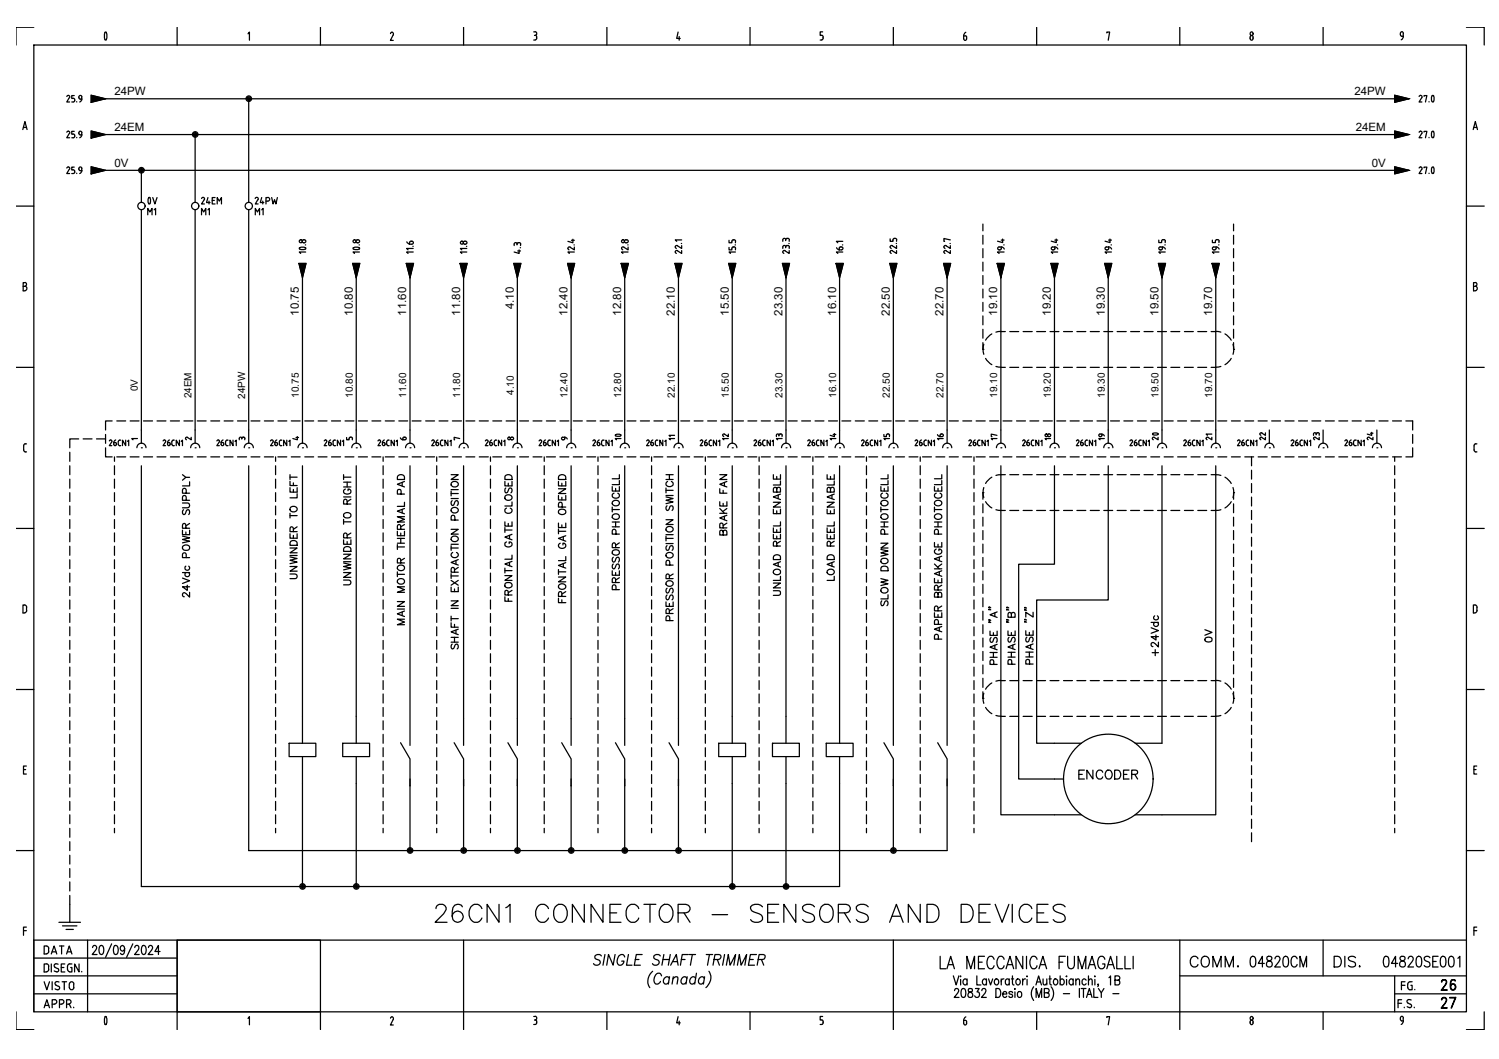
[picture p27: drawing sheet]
<svg xmlns="http://www.w3.org/2000/svg" width="297mm" height="210mm" viewBox="0 0 297 210" stroke-linecap="round" stroke-linejoin="round" font-family="sans-serif">
<defs><g id="words">
<g font-size="2.3">
<text x="22.7" y="18.9">24PW</text>
<text x="268.4" y="18.9">24PW</text>
<text x="22.7" y="26">24EM</text>
<text x="268.6" y="26">24EM</text>
<text x="22.7" y="33.1">0V</text>
<text x="271.8" y="33.1">0V</text>
<text x="59.2" y="62.5" transform="rotate(-90 59.2 62.5)">10.75</text>
<text x="69.9" y="62.5" transform="rotate(-90 69.9 62.5)">10.80</text>
<text x="80.5" y="62.5" transform="rotate(-90 80.5 62.5)">11.60</text>
<text x="91.2" y="62.5" transform="rotate(-90 91.2 62.5)">11.80</text>
<text x="101.8" y="61.3" transform="rotate(-90 101.8 61.3)">4.10</text>
<text x="112.5" y="62.5" transform="rotate(-90 112.5 62.5)">12.40</text>
<text x="123.1" y="62.5" transform="rotate(-90 123.1 62.5)">12.80</text>
<text x="133.7" y="62.5" transform="rotate(-90 133.7 62.5)">22.10</text>
<text x="144.4" y="62.5" transform="rotate(-90 144.4 62.5)">15.50</text>
<text x="155" y="62.5" transform="rotate(-90 155 62.5)">23.30</text>
<text x="165.7" y="62.5" transform="rotate(-90 165.7 62.5)">16.10</text>
<text x="176.3" y="62.5" transform="rotate(-90 176.3 62.5)">22.50</text>
<text x="187" y="62.5" transform="rotate(-90 187 62.5)">22.70</text>
<text x="197.6" y="62.5" transform="rotate(-90 197.6 62.5)">19.10</text>
<text x="208.2" y="62.5" transform="rotate(-90 208.2 62.5)">19.20</text>
<text x="218.9" y="62.5" transform="rotate(-90 218.9 62.5)">19.30</text>
<text x="229.6" y="62.5" transform="rotate(-90 229.6 62.5)">19.50</text>
<text x="240.2" y="62.5" transform="rotate(-90 240.2 62.5)">19.70</text>
</g>
<g font-size="2">
<text x="27.3" y="77.6" transform="rotate(-90 27.3 77.6)">0V</text>
<text x="37.9" y="79" transform="rotate(-90 37.9 79)">24EM</text>
<text x="48.6" y="79.1" transform="rotate(-90 48.6 79.1)">24PW</text>
<text x="59.2" y="78.8" transform="rotate(-90 59.2 78.8)">10.75</text>
<text x="69.9" y="78.8" transform="rotate(-90 69.9 78.8)">10.80</text>
<text x="80.5" y="78.8" transform="rotate(-90 80.5 78.8)">11.60</text>
<text x="91.2" y="78.8" transform="rotate(-90 91.2 78.8)">11.80</text>
<text x="101.8" y="78.3" transform="rotate(-90 101.8 78.3)">4.10</text>
<text x="112.5" y="78.8" transform="rotate(-90 112.5 78.8)">12.40</text>
<text x="123.1" y="78.8" transform="rotate(-90 123.1 78.8)">12.80</text>
<text x="133.7" y="78.8" transform="rotate(-90 133.7 78.8)">22.10</text>
<text x="144.4" y="78.8" transform="rotate(-90 144.4 78.8)">15.50</text>
<text x="155" y="78.8" transform="rotate(-90 155 78.8)">23.30</text>
<text x="165.7" y="78.8" transform="rotate(-90 165.7 78.8)">16.10</text>
<text x="176.3" y="78.8" transform="rotate(-90 176.3 78.8)">22.50</text>
<text x="187" y="78.8" transform="rotate(-90 187 78.8)">22.70</text>
<text x="197.6" y="78.8" transform="rotate(-90 197.6 78.8)">19.10</text>
<text x="208.2" y="78.8" transform="rotate(-90 208.2 78.8)">19.20</text>
<text x="218.9" y="78.8" transform="rotate(-90 218.9 78.8)">19.30</text>
<text x="229.6" y="78.8" transform="rotate(-90 229.6 78.8)">19.50</text>
<text x="240.2" y="78.8" transform="rotate(-90 240.2 78.8)">19.70</text>
</g>
</g></defs>
<g fill="none" stroke="#000" stroke-width=".25">
<path d="M6.7 8.9h283.9v191.7h-283.9zM6.7 5.4h-3.5v3.5M13.2 19.1l.3-.2a.3 .3 0 0 1 .3 .5M13.7 19.4l-.5 .8h.6M14.5 19.5l.3 .3M14.7 18.9h-.5v.6h.3M14.8 19.8v.1M14.8 19.9l-.1 .3h-.5M15.9 19.6h.3M16.2 19.2v.4M16.2 19.2a.34 .34 0 0 0-.4-.2 .34 .34 0 0 0-.2 .4 .34 .34 0 0 0 .3 .2M16.2 19.6v.3l-.4 .3"/>
<path d="M18.1 18.9l2.8 .7-2.8 .7zM20.8 6.4h.3M20.8 7.8h.3M20.8 6.4l-.1 .7 .1 .8M20.9 19.6h255.5M21.1 6.4l.1 .7-.1 .8M35.1 5.4v3.5M49.1 6.7l.3-.4v1.7M49.3 19.6v20.5M63.5 5.4v3.5M77.4 6.7l.3-.3a.38 .38 0 0 1 .2 .6M77.9 6.9l-.5 1.1h.5"/>
<path d="M91.9 5.4v3.5M105.8 6.3h.3a.38 .38 0 0 1 .3 .4 .38 .38 0 0 1-.5 .3M106.1 7l.3 .4M106.3 7.4v.1M106.4 7.5l-.2 .4h-.4M120.3 5.4v3.5M134.4 6.3l-.3 1.3h.7M134.6 7.2v.8M148.6 5.4v3.5M162.5 7.9h.3M162.8 7l.3 .4M163 6.3h-.5v.7h.3"/>
<path d="M163.1 7.4v.1M163.1 7.5l-.3 .4M177 5.4v3.5M191 7.6l.3 .4 .3-.4M191.2 7.1h-.2v.6M191.3 7.1l.2 .1 .1 .2M191.4 6.4l-.4 .4v.3M191.5 7.5v.2M205.4 5.4v3.5M219.3 6.5v-.2h.6l-.3 1.7M233.8 5.4v3.5M247.7 7.4l.3-.4 .3 .4"/>
<path d="M247.7 7.6l.3 .4 .3-.4M247.7 7.4v.2M248.3 7.4v.2M262.2 5.4v3.5M276.4 18.9l2.8 .7-2.8 .7zM277.5 6.7v.3l.3 .2M277.5 6.6l.3-.3 .3 .3M278.1 6.7v.5h-.3M278.1 7.1l-.2 .6-.2 .2M281.2 19.1l.3-.2a.3 .3 0 0 1 .3 .5l-.6 .8h.6M282.2 19.1v-.2h.6l-.3 1.3M283.8 19l-.1 .8 .1 .4 .3-.1"/>
<path d="M283.8 19h.3M284.1 19l.1 .6-.1 .5M290.6 5.4h3.5v3.5M4.5 25.7l.4-1.6 .5 1.6M4.7 25.3h.6M13.2 33.3l.3-.2a.3 .3 0 0 1 .3 .4M13.2 26.2l.3-.2a.3 .3 0 0 1 .3 .5M13.7 33.5l-.5 .9h.6M13.7 26.5l-.5 .8h.6M14.5 33.7l.3 .3M14.5 26.6l.3 .3M14.7 33.1h-.5v.6h.3"/>
<path d="M14.7 26h-.5v.6h.3M14.8 26.9v.1M14.8 34v.1M14.8 34.1l-.1 .3h-.5M14.8 27l-.1 .3h-.5M15.2 20.1v.1M15.2 27.2v.1M15.2 34.3v.1M15.9 33.8h.3M15.9 26.7h.3M16.2 26.3v.4M16.2 33.4v.4"/>
<path d="M16.2 33.4a.34 .34 0 0 0-.4-.2 .34 .34 0 0 0-.2 .3 .34 .34 0 0 0 .3 .3M16.2 26.3a.34 .34 0 0 0-.4-.2 .34 .34 0 0 0-.2 .4 .34 .34 0 0 0 .3 .2M16.2 33.8v.2l-.4 .4M16.2 26.7v.3l-.4 .3M18.1 33.1l2.8 .7-2.8 .7zM18.1 26l2.8 .7-2.8 .7zM20.9 33.8h255.5M20.9 26.7h255.5M28 33.8v6.3M29.4 39.2h.3M29.5 39.2l-.2 .6 .2 .5M29.7 39.2l.1 .9-.1 .3-.3-.1"/>
<path d="M30.3 39.2l.4 1.2 .4-1.2M38.7 26.7v13.4M39.9 39.3l.3-.2a.3 .3 0 0 1 .3 .5l-.6 .8h.6M41.2 39.2l-.3 .9h.7M41.4 39.9v.5M42.1 39.7h.4M42.6 39.2h-.5v1.2h.5M50.6 39.3a.33 .33 0 0 1 .2-.2 .33 .33 0 0 1 .4 .2l-.1 .3M51.1 39.6l-.5 .8h.6M51.9 39.2l-.3 .9h.7M52.1 39.9v.5M52.7 39.9h.4a.35 .35 0 0 0 .3-.4 .35 .35 0 0 0-.3-.3h-.4v1.2"/>
<path d="M53.8 39.2l.3 1.2 .3-.8 .3 .8 .3-1.2M276.4 33.1l2.8 .7-2.8 .7zM276.4 26l2.8 .7-2.8 .7zM281.2 33.3l.3-.2a.3 .3 0 0 1 .3 .4l-.6 .9h.6M281.2 26.2l.3-.2a.3 .3 0 0 1 .3 .5l-.6 .8h.6M282.2 33.3v-.2h.6l-.3 1.3M282.2 26.2v-.2h.6l-.3 1.3M283.2 20.1v.1M283.2 27.2v.1M283.2 34.3v.1M283.8 26.1l-.2 .6 .2 .5M283.8 34.3h.3"/>
<path d="M283.8 26.1h.3M283.8 27.2h.3M284.1 33.2l.1 .5-.1 .6M284.1 26.1l.1 .6-.1 .5M284.1 33.2l-.3-.1-.1 .4 .1 .8M291.9 25.7l.4-1.6 .5 1.6M292 25.3h.6M3.2 40.9h3.5M4.6 56.8h.3M4.9 56h-.3v1.6h.3M5 56a.38 .38 0 0 1 .3 .4 .38 .38 0 0 1-.3 .3 .45 .45 0 0 1 .3 .5 .45 .45 0 0 1-.3 .4M28 41.6v46.3"/>
<path d="M29.3 42.6v-1.3l.4 .7 .4-.7v1.3M30.6 41.6l.2-.3v1.3M38.7 41.6v46.3M39.9 42.6v-1.3l.5 .7 .4-.7v1.3M41.2 41.6l.3-.3v1.3M43 40.4v-1.2l.5 .7 .4-.7v1.2M49.3 41.6v46.3M50.6 42.6v-1.3l.4 .7 .4-.7v1.3M51.9 41.6l.2-.3v1.3M59.2 52.2h1.4l-.7 2.9zM59.4 49.4l-.1-.2a.94 .94 0 0 1 1.3 0l-.1 .2M59.4 49.4l.6 .1 .5-.1"/>
<path d="M59.9 55.1v32.8M60.1 47.6h.2M60.2 47.5a.3 .3 0 0 0-.3 .3 .3 .3 0 0 0 .3 .3M60.3 47.5a.32 .32 0 0 1 .3 .4 .32 .32 0 0 1-.5 .2M60.5 48.5h.1M60.6 50h-1.3l.3 .2M69.9 52.2h1.4l-.7 2.9zM70 49.4v-.2a.94 .94 0 0 1 1.3 0l-.1 .2M70 49.4l.6 .1 .6-.1M70.6 55.1v32.8M70.8 47.6h.1M70.8 47.5a.3 .3 0 0 0-.3 .3 .3 .3 0 0 0 .3 .3"/>
<path d="M71 47.5a.32 .32 0 0 1 .3 .4 .32 .32 0 0 1-.5 .2M71.2 48.5h.1M71.2 50h-1.2l.2 .2M80.5 52.2h1.5l-.8 2.9zM80.6 47.9l.6 .5M81.2 55.1v32.8M81.5 47.8h.1M81.5 47.8l-.2 .1-.1 .2M81.6 47.8a.3 .3 0 0 1 .3 .3 .3 .3 0 0 1-.3 .3h-.5v-.3M81.8 48.8h.1M81.9 50h-1.3l.3 .2M81.9 49.2h-1.3l.3 .3"/>
<path d="M91.2 52.2h1.4l-.7 2.9zM91.9 55.1v32.8M92.1 47.8h.1M92.1 47.8a.31 .31 0 0 0-.3 .4 .31 .31 0 0 0 .4 .2M92.2 47.8a.3 .3 0 0 1 .3 .3 .3 .3 0 0 1-.3 .3M92.4 48.8h.1M92.5 50h-1.3l.3 .2M92.5 49.2h-1.3l.3 .3M101.8 52.2h1.4l-.7 2.9zM102.5 48.4a.3 .3 0 0 0-.3-.3 .3 .3 0 0 0-.3 .3v.3M102.5 55.1v32.8M102.6 49.7h.6"/>
<path d="M102.9 49.5v.7l-1-.2M103.1 49.1h.1M103.2 48.4v.3M103.2 48.4a.38 .38 0 0 0-.5-.3 .38 .38 0 0 0-.3 .4M112.5 52.2h1.4l-.7 2.9zM113 49a.3 .3 0 0 0-.5 .2l.3 .3M113.2 55.1v32.8M113.2 47.6h.6M113.5 47.4v.7l-1-.3M113.7 48.5h.1M113.8 50h-1.3l.3 .2M113.8 49v.5l-.8-.5"/>
<path d="M123.1 52.2h1.4l-.7 2.9zM123.2 49.2l.2 .3M123.8 55.1v32.8M124 47.6h.2M124 47.5a.34 .34 0 0 0-.2 .5 .34 .34 0 0 0 .5 .1l.2-.1a.3 .3 0 0 0-.3-.5M124.4 48.5h.1M124.5 50h-1.3l.2 .2M124.5 49v.5l-.9-.5a.3 .3 0 0 0-.4 .2M133.7 52.2h1.4l-.7 2.9zM134.4 55.1v32.8M135 48.3h.1M135.1 49.7v.5l-.8-.5a.3 .3 0 0 0-.5 .2l.2 .3"/>
<path d="M135.1 48.7v.5l-.8-.5a.3 .3 0 0 0-.5 .2l.2 .3M135.1 47.6h-1.3l.3 .2M144.4 52.2h1.4l-.7 2.9zM144.5 47.6v.5h.5v-.3M145.1 55.1v32.8M145.3 49a.31 .31 0 0 1 .5 .2l-.1 .3M145.3 47.6h.2M145.3 48.9l-.2 .2-.1 .4h-.5v-.5M145.3 47.5l-.3 .3M145.5 47.5l.3 .3M145.7 48.5h.1M145.7 50h-1.2l.2 .2"/>
<path d="M145.7 47.8v.3M155 52.2h1.5l-.7 2.9zM155.7 47.6v.1M155.7 49v.1M155.7 48.9a.3 .3 0 0 0-.3-.3 .3 .3 0 0 0-.3 .3v.3M155.7 47.5a.3 .3 0 0 0-.3-.3 .3 .3 0 0 0-.3 .3v.3M155.8 55.1v32.8M156 47.3a.31 .31 0 0 1 .4 .2M156 48.7h.1M156 48.6l-.3 .3M156 47.2l-.3 .3M156.1 48.6l.3 .3"/>
<path d="M156.3 48.3h.1M156.4 49.7v.5l-.8-.5a.3 .3 0 0 0-.5 .2l.2 .3M156.4 47.6v.2M156.4 49v.2M165.7 52.2h1.4l-.7 2.9zM165.8 49.1l.5 .4M166.4 55.1v32.8M166.7 49h-.3l-.1 .5h.4M166.7 48.9a.3 .3 0 0 1 .3 .3 .3 .3 0 0 1-.3 .3M166.9 48.5h.1M167 50h-1.3l.3 .2M167 47.8h-1.3l.3 .3"/>
<path d="M176.3 52.2h1.4l-.7 2.9zM176.4 47.3v.5h.6v-.4l.2-.1a.31 .31 0 0 1 .5 .2M176.8 49.7a.3 .3 0 0 0-.4 .2l.2 .3M176.8 48.7a.3 .3 0 0 0-.4 .2l.2 .3M177 55.1v32.8M177.6 48.3h.1M177.7 49.7v.5l-.9-.5M177.7 48.7v.5l-.9-.5M177.7 47.6v.2M187 52.2h1.4l-.7 2.9zM187.5 49.7a.3 .3 0 0 0-.5 .2l.3 .3M187.5 48.7a.3 .3 0 0 0-.5 .2l.3 .3"/>
<path d="M187.7 55.1v32.8M188.2 48.3h.1M188.3 49.7v.5l-.8-.5M188.3 48.7v.5l-.8-.5M188.3 47.6l-1.3-.3v.5h.2M194.8 44.4v1.4M194.8 46.6v1.8M194.8 49.3v1.8M194.8 52v1.7M194.8 54.6v1.8M194.8 57.3v1.8M194.8 59.9v1.8"/>
<path d="M197.6 52.2h1.4l-.7 2.9zM198 49h.4M198 49.5h.1M198 48.9a.3 .3 0 0 0-.3 .3 .3 .3 0 0 0 .3 .3M198.3 55.1v32.8M198.4 49.2v-.3l.2 .1 .4 .4M198.4 47.6h.6M198.4 49.2l-.3 .3M198.7 47.4v.7l-1-.3M198.9 48.5h.1M199 50h-1.3l.3 .2M208.2 52.2h1.5l-.7 2.9z"/>
<path d="M209 55.1v32.8M209 49l-.4-.1a.35 .35 0 0 0-.2 .6 .35 .35 0 0 0 .6-.1l.1-.2M209 48.9l.3 .1 .3 .4M209 47.6h.6M209 49v.2M209.3 47.4v.7l-1-.3M209.5 48.5h.1M209.6 50h-1.3l.3 .2M218.9 52.2h1.4l-.7 2.9zM219.6 55.1v32.8M219.6 49l-.3-.1a.35 .35 0 0 0-.2 .6 .35 .35 0 0 0 .6-.1v-.2M219.7 48.9l.2 .1 .4 .4"/>
<path d="M219.7 47.6h.5M219.7 49v.2M220 47.4v.7l-1-.3M220.2 48.5h.1M220.2 50h-1.2l.3 .2M229.6 52.2h1.4l-.7 2.9zM230.3 55.1v32.8M230.3 49l-.4-.1a.35 .35 0 0 0-.2 .6 .35 .35 0 0 0 .6-.1l.1-.2M230.3 48.9l.3 .1 .3 .4M230.3 49v.2M230.5 47.5a.31 .31 0 0 1 .4 .3v.3M230.5 47.5l-.3 .1v.5h-.6v-.5"/>
<path d="M230.8 48.5h.1M230.9 50h-1.3l.3 .2M240.2 52.2h1.4l-.7 2.9zM240.5 49h.4M240.5 48.9a.3 .3 0 0 0-.3 .3 .3 .3 0 0 0 .3 .3M240.9 55.1v32.8M241 48.9l.2 .1 .4 .4M241 49l-.1 .4-.4 .1M241.1 47.5h.2M241.1 47.5l-.2 .1-.1 .5h-.6v-.5M241.3 47.5l.3 .3M241.5 48.5h.1"/>
<path d="M241.5 50h-1.3l.3 .2M241.5 47.8v.3M244.4 44.4v1.4M244.4 46.6v1.8M244.4 49.3v1.8M244.4 52v1.7M244.4 54.6v1.8M244.4 57.3v1.8M244.4 59.9v1.8M290.6 40.9h3.5M292 56.8h.3M292.3 56h-.3v1.6h.3"/>
<path d="M292.4 56a.38 .38 0 0 1 .3 .4 .38 .38 0 0 1-.3 .3 .45 .45 0 0 1 .3 .5 .45 .45 0 0 1-.3 .4M3.2 72.8h3.5M194.8 69.3h.1M194.8 62.6v1.8M194.8 65.3v1.7M194.8 67.9v1.4M194.8 69.2l.1 1M194.9 68.2l-.1 1M195.3 71l.4 .6 .8 .7M196.5 66.2l-.8 .7-.4 .5M197.4 72.6l.9 .2M198.3 72.8h.9"/>
<path d="M198.3 65.7h.9M198.3 65.7l-.9 .1M200.1 72.8h1.8M200.1 65.7h1.8M202.7 72.8h1.8M202.7 65.7h1.8M205.4 72.8h1.8M205.4 65.7h1.8M208.1 72.8h1.7M208.1 65.7h1.7M210.7 72.8h1.8M210.7 65.7h1.8"/>
<path d="M213.4 72.8h1.8M213.4 65.7h1.8M216 72.8h1.8M216 65.7h1.8M218.7 72.8h1.8M218.7 65.7h1.8M221.4 72.8h1.8M221.4 65.7h1.8M224 72.8h1.8M224 65.7h1.8M226.7 72.8h1.8M226.7 65.7h1.8"/>
<path d="M229.4 72.8h1.7M229.4 65.7h1.7M232 72.8h1.8M232 65.7h1.8M234.7 72.8h1.8M234.7 65.7h1.8M237.3 72.8h1.8M237.3 65.7h1.8M240 72.8h.9M240 65.7h.9M240.9 65.7l1 .1M241.9 72.6l-1 .2"/>
<path d="M242.7 66.2l.6 .4 .7 .8M244 71l-.4 .6-.9 .7M244.3 68.2l.2 1-.2 1M244.4 69.3h.1M244.4 62.6v1.8M244.4 65.3v1.7M244.4 67.9v1.4M290.6 72.8h3.5M4.7 88.4v.8a.42 .42 0 0 0 .6 .4M5 88h.3M5 87.9l-.3 .5M13.8 89.6v1.8"/>
<path d="M13.8 92.3v1.8M13.8 95v1.8M13.8 97.6v1.8M15.6 87h-1.8v1.8M16.5 87h1.7M19.1 87h1.8M20.9 88.8v1.8h1.3M20.9 86.1v1.8M21.7 87.4l.4-.2v.4M22.1 87.6l-.4 .7h.5M22.2 83.4h-1.3v1.8M22.5 87.7l.2 .6h.2l.2-.2"/>
<path d="M22.5 87.7h.3M22.7 90.6v.8M22.7 92.3v1.8M22.7 95v1.8M22.7 97.6v1.8M22.8 87.7l.3 .3M22.9 87.2l-.4 .5M23 88v.1M23.1 90.6h1.8M23.1 83.4h1.8M23.4 87.5v.6M23.5 88.1l.1 .2h.3"/>
<path d="M23.9 87.2l-.3 .1-.1 .2M24.9 87.2v1.1l-.6-1.1v1.1M25.3 87.5l.2-.3v1.1M25.8 90.6h1.8M25.8 83.4h1.8M27.1 88.7a.9 .9 0 0 1 .9-.9 .9 .9 0 0 1 .9 .9M27.2 86.9h-1.1l.3 .3M28 88.8h.1M28 92.3v83.4h138.4v-25.7M28.4 90.6h1.8M28.4 83.4h1.8M31.1 90.6h1.8"/>
<path d="M31.1 83.4h1.8M32.3 87.4l.3-.2 .2 .1v.3l-.5 .7h.5M33.2 87.7l.1 .6h.3l.1-.2M33.2 87.7h.2M33.5 87.7l.2 .3M33.6 87.2l-.4 .5M33.7 88v.1M33.8 90.6h1.8M33.8 83.4h1.8M34 87.5v.6M34.1 88.1l.1 .2h.3M34.5 87.2l-.3 .1-.1 .2"/>
<path d="M35.6 87.2v1.1l-.7-1.1v1.1M35.9 87.5l.3-.3v1.1M36.2 99.7h1l.2 .1 .2 .3-.2 .5h-1.2M36.2 94.1l.6 .5-.6 .6M36.4 90.6h1.8M36.4 83.4h1.8M36.8 94.6h.8M36.9 99.2l-.1-.8-.1-.2-.4 .1-.1 .9h1.4M36.9 97.8l-.1-.9-.1-.1-.4 .1-.1 .2v.7h1.4M37.6 95.5v.8h-1.4M37.8 88.7a.9 .9 0 0 1 .9-.9 .9 .9 0 0 1 .9 .9M37.9 86.7v.5l-.7-.5h-.3l-.1 .2 .2 .3"/>
<path d="M38.7 88.8h.1M39.1 90.6h1.8M39.1 83.4h1.8M41.8 90.6h1.7M41.8 83.4h1.7M43 87.4l.2-.2 .3 .1v.3l-.5 .7h.5M43.8 87.7l.1 .6h.3l.1-.2M43.8 87.7h.3M44.1 87.7l.2 .3M44.2 87.2l-.4 .5M44.3 88v.1M44.4 90.6h1.8"/>
<path d="M44.4 83.4h1.8M44.7 87.5v.6M44.7 88.1l.2 .2h.3M45.2 87.2l-.3 .1-.2 .2M46.2 87.2v1.1l-.6-1.1v1.1M46.6 87.5l.2-.3v1.1M47.1 90.6h1.8M47.1 83.4h1.8M47.4 86.9l.3-.3 .2 .3M47.4 86.9v.3M47.9 86.9v.1M48.2 86.7h.1"/>
<path d="M48.2 86.6l-.3 .3M48.3 86.6l.2 .3M48.4 88.7a.9 .9 0 0 1 .9-.9 .9 .9 0 0 1 .9 .9M48.5 86.9v.3M49.3 88.8h.1M49.3 92.3v76.3h138.4v-14.2M49.7 90.6h1.8M49.7 83.4h1.8M52.4 90.6h1.8M52.4 83.4h1.8M53.9 87.2l-.3 .2M53.9 87.2l.3 .3-.6 .8h.5"/>
<path d="M54.5 87.7l.1 .6h.3l.1-.2M54.5 87.7h.2M54.6 90.6v.8M54.6 92.3v1.8M54.6 95v1.8M54.6 97.6v1.8M54.7 87.7l.3 .3M54.9 87.2l-.4 .5M55 88v.1M55.1 90.6h1.7M55.1 83.4h1.7M55.4 87.5v.6"/>
<path d="M55.4 88.1l.1 .2h.3M55.8 87.2l-.3 .1-.1 .2M56.8 87.2v1.1l-.6-1.1v1.1M57.2 87.5l.3-.3v1.1M57.5 96.7v.8h1.4v-.8M57.5 95.4v.8h1.4M57.5 94.6h1.4M57.5 94.1v.9M57.7 90.6h1.8M57.7 83.4h1.8M58.1 95.7v.5M58.1 97v.5"/>
<path d="M58.7 86.7h.5M58.9 97.9v.8h-1.4M58.9 86.5v.7l-.9-.3M59.1 88.7a.9 .9 0 0 1 .9-.9 .9 .9 0 0 1 .9 .9M59.9 88.8h.1M59.9 92.3v55M60.4 90.6h1.8M60.4 83.4h1.8M63 90.6h1.8M63 83.4h1.8M64.3 87.4l.3-.2 .1 .4M64.7 87.6l-.5 .7h.5"/>
<path d="M65.1 87.7h.3M65.4 87.7a.28 .28 0 0 1 .2 .4 .28 .28 0 0 1-.5 0v-.4M65.5 87.2l-.4 .5M65.7 90.6h1.8M65.7 83.4h1.8M66 87.5v.7l.3 .1M66.3 88.3h.2M66.3 87.2h.2M66.3 87.2l-.3 .3M67.5 87.2v1.1l-.6-1.1v1.1M67.8 87.5l.3-.3v1.1M68.1 94.1v.9"/>
<path d="M68.1 98.5h1.4M68.1 96.5h1.4M68.1 95.6h1.4M68.1 94.6h1.4M68.4 90.6h1.7M68.4 83.4h1.7M68.4 96.9a.51 .51 0 0 0-.3 .6 .51 .51 0 0 0 .6 .4 .57 .57 0 0 0 .7-.1 .57 .57 0 0 0-.1-.8l-.3-.1v.4M68.7 86.7v.5h.5v-.3M68.8 99.9l-.1-.8-.2-.1h-.3l-.1 .9h1.4M68.8 95.6v.9M69.4 86.7h.2M69.4 86.6l-.2 .3"/>
<path d="M69.5 99l-.7 .4M69.6 86.6l.3 .3M69.7 88.7a.9 .9 0 0 1 .9-.9 .9 .9 0 0 1 .9 .9M69.8 86.9v.3M70.6 88.8h.1M70.6 92.3v55M71 90.6h1.8M71 83.4h1.8M73.7 90.6h1.8M73.7 83.4h1.8M74.9 87.4l.4-.2 .1 .4M75.4 87.6l-.5 .7h.5"/>
<path d="M75.8 87.7h.2M75.9 90.6v.8M75.9 92.3v1.8M75.9 95v1.8M75.9 97.6v1.8M76 87.7a.28 .28 0 0 1 .3 .4 .28 .28 0 0 1-.5 0v-.4M76.2 87.2l-.4 .5M76.3 90.6h1.8M76.3 83.4h1.8M76.6 87.5l.1 .7 .2 .1M76.9 88.3h.2M76.9 87.2h.2"/>
<path d="M76.9 87.2l-.2 .3M78.1 87.2v1.1l-.6-1.1v1.1M78.5 87.5l.2-.3v1.1M78.8 94.4a.77 .77 0 0 1 1.4 .2v.4h-1.5zM79 90.6h1.8M79 83.4h1.8M79.3 86.8l.6 .4M79.5 97.9l-.1-.8-.5-.1-.2 .9h1.5M79.7 95.6v.7M79.8 87.2h.4M79.8 86.9v.3M80.1 86.7h.1"/>
<path d="M80.1 86.6l-.3 .3M80.2 99.6v.8h-1.5M80.2 95.4l-1.5 .6 1.5 .5M80.2 86.6l.3 .3-.3 .3M80.4 88.7a.9 .9 0 0 1 .9-.9 .9 .9 0 0 1 .9 .9M81.2 88.8h.1M81.2 92.3v55.4M81.7 90.6h1.7M81.7 83.4h1.7M84.3 90.6h1.8M84.3 83.4h1.8M85.6 87.4l.3-.2 .1 .4"/>
<path d="M86 87.6l-.5 .7h.5M86.4 87.7l.1 .6h.3l.1-.2M86.4 87.7h.2M86.5 90.6v.8M86.5 92.3v1.8M86.5 95v1.8M86.5 97.6v1.8M86.7 87.7l.2 .3M86.8 87.2l-.4 .5M86.9 88v.1M87 90.6h1.8M87 83.4h1.8"/>
<path d="M87.3 87.5v.7l.3 .1M87.6 88.3h.2M87.6 87.2h.2M87.6 87.2l-.3 .3M88.8 87.2v1.1l-.6-1.1v1.1M89.1 87.5l.3-.3v1.1M89.4 94.1h1.4l-1.4 .9h1.4M89.4 97.3v1M89.4 98.8h1.4M89.4 97.8h1.4M89.4 97h1.4M89.5 95.7a.7 .7 0 0 1 .8-.3 .7 .7 0 0 1 .4 .8 .69 .69 0 0 1-.8 .3 .69 .69 0 0 1-.4-.8z"/>
<path d="M89.6 99.2a.55 .55 0 0 0 .1 1l.2-.2 .3-.6 .4-.2a.6 .6 0 0 1 0 1M89.6 90.6h1.8M89.6 83.4h1.8M91 88.7a.9 .9 0 0 1 .9-.9 .9 .9 0 0 1 .9 .9M91.1 86.9l-1.1-.2v.5h.1M91.9 88.8h.1M91.9 92.3v55.4M92.3 90.6h1.8M92.3 83.4h1.8M95 90.6h1.8M95 83.4h1.8M96.2 87.4a.28 .28 0 0 1 .3-.2 .28 .28 0 0 1 .2 .3v.1"/>
<path d="M96.6 87.6l-.4 .7h.5M97 87.7l.2 .6h.2l.2-.2M97 87.7h.3M97.2 90.6v.8M97.2 92.3v1.8M97.2 95v1.8M97.2 97.6v1.8M97.3 87.7l.3 .3M97.4 87.2l-.3 .5M97.5 88v.1M97.6 90.6h1.8M97.6 83.4h1.8"/>
<path d="M97.9 87.5v.6M98 88.1l.1 .2h.3M98.4 87.2l-.3 .1-.1 .2M99.4 87.2v1.1l-.6-1.1v1.1M99.8 87.5l.2-.3v1.1M100 95.4v.9h1.5v-.9M100.1 98.4a.71 .71 0 0 1 .9-.3 .71 .71 0 0 1 .4 .8 .71 .71 0 0 1-.9 .3 .71 .71 0 0 1-.4-.8zM100.1 94.4a.78 .78 0 0 1 .9-.3 .78 .78 0 0 1 .5 .9h-1.5zM100.2 96.7l-.2 .3 .2 .7 .4-.2 .3-.7 .3-.1a.6 .6 0 0 1 0 1M100.3 90.6h1.8M100.3 83.4h1.8M100.7 95.8v.5"/>
<path d="M101.4 86.7h.1M101.4 86.6a.29 .29 0 0 0-.2 .5 .29 .29 0 0 0 .4 0l.1-.3-.2-.2M101.5 99.5v.8h-1.5M101.6 88.7a.9 .9 0 0 1 .9-.9 .9 .9 0 0 1 .9 .9M102.5 88.8h.1M102.5 92.3v55.4M103 90.6h1.7M103 83.4h1.7M105.6 90.6h1.8M105.6 83.4h1.8M106.8 87.4l.3-.2 .2 .1v.3l-.5 .7h.5M107.7 87.7l.1 .6h.3l.1-.2"/>
<path d="M107.7 87.7h.3M107.8 90.6v.8M107.8 92.3v1.8M107.8 95v1.8M107.8 97.6v1.8M108 87.7l.2 .3M108.1 87.2l-.4 .5M108.2 88v.1M108.3 90.6h1.8M108.3 83.4h1.8M108.5 87.5v.6M108.6 88.1l.1 .2h.4"/>
<path d="M109.1 87.2l-.4 .1-.1 .2M110.1 87.2v1.1l-.7-1.1v1.1M110.4 87.5l.3-.3v1.1M110.7 98.2v.9h1.4v-.9M110.7 96.9h1.4l-1.4 .9h1.4M110.7 95.4v.9h1.4v-.9M110.9 94.2a.77 .77 0 0 1 .9 0 .77 .77 0 0 1 .3 .8h-1.4v-.4zM110.9 90.6h1.8M110.9 83.4h1.8M111.3 95.8v.5M111.3 98.6v.5M111.5 86.7h.4"/>
<path d="M111.5 86.6a.31 .31 0 0 0-.1 .6 .31 .31 0 0 0 .5-.2v-.1M111.9 86.6l.5 .4M111.9 86.7v.2M112.3 88.7a.9 .9 0 0 1 .9-.9 .9 .9 0 0 1 .9 .9M113.2 88.8h.1M113.2 92.3v55.4M113.6 90.6h1.8M113.6 83.4h1.8M116.3 90.6h1.7M116.3 83.4h1.7M117.5 87.4l.2-.2 .3 .1v.3l-.5 .7h.5M118.4 87.7l.1 .6h.3l.1-.2"/>
<path d="M118.4 87.7h.2M118.5 90.6v.8M118.5 92.3v1.8M118.5 95v1.8M118.5 97.6v1.8M118.6 87.7l.2 .1 .1 .3M118.7 87.2l-.3 .5M118.9 90.6h1.8M118.9 83.4h1.8M119.2 87.5v.6M119.2 88.1l.2 .2h.3M119.7 87.2l-.3 .1-.2 .2"/>
<path d="M120.7 87.2v1.1l-.6-1.1v1.1M121.1 87.5l.2-.3v1.1M121.3 96.4v.9h1.4v-.9M121.4 99.4a.67 .67 0 0 1 .9-.2 .67 .67 0 0 1 .3 .9 .7 .7 0 0 1-.9 .1 .7 .7 0 0 1-.3-.8zM121.6 90.6h1.8M121.6 83.4h1.8M121.7 97.8a.5 .5 0 0 0-.4 .5 .5 .5 0 0 0 .5 .4h.4a.51 .51 0 0 0 .5-.4 .51 .51 0 0 0-.3-.5M122 86.1v.3M122 96.8v.5M122 86.2l.5-.2 .5 .3-.5 .2-.5-.1M122.7 95.2v.9h-1.4M122.7 94.1v.8h-1.4"/>
<path d="M122.9 88.7a.9 .9 0 0 1 .9-.9 .9 .9 0 0 1 .9 .9M123 86.9h-1.1l.3 .3M123.8 88.8h.1M123.8 92.3v55.4M124.2 90.6h1.8M124.2 83.4h1.8M126.9 90.6h1.8M126.9 83.4h1.8M128.1 87.4l.3-.2 .2 .1v.3l-.5 .7h.5M129.1 90.6v.8M129.1 92.3v1.8M129.1 95v1.8"/>
<path d="M129.1 97.6v1.8M129.2 87.7h-.2v.5l.4 .1 .1-.2M129.2 87.7l.3 .3M129.4 87.2l-.4 .5M129.5 88v.1M129.6 90.6h1.7M129.6 83.4h1.7M129.9 87.5v.6M129.9 88.1l.1 .2h.4M130.4 87.2l-.4 .1-.1 .2M131.3 87.2v1.1l-.6-1.1v1.1M131.7 87.5l.3-.3v1.1"/>
<path d="M132 98.5l1.4 .3-1.4 .4 1.4 .3-1.4 .3M132 96.7v1M132 98.2h1.4M132 97.2h1.4M132 95h1.4M132 94.1h1.4M132.2 90.6h1.8M132.2 83.4h1.8M132.3 95.4a.53 .53 0 0 0-.3 .6 .53 .53 0 0 0 .5 .4h.4a.52 .52 0 0 0 .5-.4 .52 .52 0 0 0-.4-.6M132.6 94.1v.9M133.6 88.7a.9 .9 0 0 1 .9-.9 .9 .9 0 0 1 .9 .9M133.7 86.9h-1.1l.2 .3"/>
<path d="M133.7 86.3h-1.1l.2 .2M134.4 88.8h.1M134.4 92.3v55.4M134.9 90.6h1.8M134.9 83.4h1.8M137.5 90.6h1.8M137.5 83.4h1.8M138.8 87.4l.3-.2 .1 .4M139.2 87.6l-.5 .7h.5M139.6 87.7h.3M139.8 90.6v.8M139.8 92.3v1.8"/>
<path d="M139.8 95v1.8M139.8 97.6v1.8M139.9 87.7a.28 .28 0 0 1 .2 .4 .28 .28 0 0 1-.5 0v-.4M140 87.2l-.4 .5M140.2 90.6h1.8M140.2 83.4h1.8M140.5 87.5v.6M140.5 88.1l.2 .2h.3M141 87.2l-.3 .1-.2 .2M142 87.2v1.1l-.6-1.1v1.1M142.3 87.5l.3-.3v1.1M142.6 99.4v.9h1.4v-.9"/>
<path d="M142.6 96.9v.9h1.4M142.6 94.1h1.4l-1.4 .9h1.4M142.9 90.6h1.7M142.9 83.4h1.7M143.2 86.3l.2 .2M143.3 97.2v.6M143.3 99.8v.5M143.5 95.6v.7M143.6 86h-.3l-.1 .3M144 95.4l-1.4 .6 1.4 .5M144.2 88.7a.9 .9 0 0 1 .9-.9 .9 .9 0 0 1 .9 .9M144.3 86.9h-1.1l.2 .3"/>
<path d="M144.3 86v.5l-.7-.4M145.1 88.8h.1M145.1 92.3v55M145.5 90.6h1.8M145.5 83.4h1.8M148.2 90.6h1.8M148.2 83.4h1.8M149.4 87.4l.4-.2 .1 .4M149.9 87.6l-.5 .7h.5M150.3 87.7h.2M150.4 90.6v.8M150.4 92.3v1.8"/>
<path d="M150.4 95v1.8M150.4 97.6v1.8M150.6 87.7a.28 .28 0 0 1 .2 .4 .28 .28 0 0 1-.5 0v-.4M150.7 87.2l-.4 .5M150.8 90.6h1.8M150.8 83.4h1.8M151.1 87.5l.1 .7 .2 .1M151.4 88.3h.2M151.4 87.2h.2M151.4 87.2l-.2 .3M152.6 87.2v1.1l-.6-1.1v1.1M153 87.5l.2-.3v1.1"/>
<path d="M153.2 99.6h1.5l-1.5 .9h1.5M153.2 94.1v.9h1.5v-.9M153.5 90.6h1.8M153.5 83.4h1.8M153.8 86.3l.3-.3 .3 .3M153.8 86.3v.2M153.9 96.9l.3-.3 .4 .1 .1 .2v.6h-1.5l.2-.8h.4l.1 .8M153.9 94.4v.6M154.2 98.1v.7M154.3 86.3v.1M154.6 86h.1M154.6 86l-.3 .3"/>
<path d="M154.7 97.9l-1.5 .6 1.5 .5M154.7 95.3v.8h-1.5M154.7 86l.3 .3M154.9 88.7a.9 .9 0 0 1 .9-.9 .9 .9 0 0 1 .9 .9M155 86.9h-1.2l.3 .3M155 86.3v.2M155.8 88.8h.1M155.8 92.3v55M156.2 90.6h1.8M156.2 83.4h1.8M158.9 90.6h1.7M158.9 83.4h1.7"/>
<path d="M160.1 87.4l.4-.2v.4M160.5 87.6l-.4 .7h.4M161.1 90.6v.8M161.1 92.3v1.8M161.1 95v1.8M161.1 97.6v1.8M161.2 87.7a.28 .28 0 0 1 .3 .2 .28 .28 0 0 1-.2 .4 .28 .28 0 0 1-.4-.2v-.4h.3M161.3 87.2l-.4 .5M161.5 90.6h1.8M161.5 83.4h1.8M161.8 87.5l.1 .7 .2 .1M162.1 88.3h.2"/>
<path d="M162.1 87.2h.2M162.1 87.2l-.3 .3M163.3 87.2v1.1l-.6-1.1v1.1M163.7 87.5l.2-.3v1.1M163.9 99.6h1.4l-1.4 .9h1.4M163.9 94.1v.9h1.4v-.9M164.2 90.6h1.7M164.2 83.4h1.7M164.6 96.9l.3-.3 .3 .1 .1 .2v.6h-1.4l.1-.8 .3-.1 .2 .1 .1 .8M164.6 94.4v.6M164.9 98.1v.7M165.1 86.1h.5"/>
<path d="M165.3 97.9l-1.4 .6 1.4 .5M165.3 95.3v.8h-1.4M165.3 85.9v.6l-.8-.2M165.5 88.7a.9 .9 0 0 1 .9-.9 .9 .9 0 0 1 .9 .9M165.6 86.9h-1.1l.2 .3M166.4 88.8h.1M166.4 92.3v55M166.8 90.6h1.8M166.8 83.4h1.8M169.5 90.6h1.8M169.5 83.4h1.8M170.7 87.4l.4-.2 .1 .4"/>
<path d="M171.2 87.6l-.5 .7h.5M171.6 87.7l.1 .6h.3l.1-.2M171.6 87.7h.2M171.7 90.6v.8M171.7 92.3v1.8M171.7 95v1.8M171.7 97.6v1.8M171.8 87.7l.3 .3M171.9 87.2l-.3 .5M172 88v.1M172.2 90.6h1.7M172.2 83.4h1.7"/>
<path d="M172.4 87.5v.6M172.5 88.1l.1 .2h.3M172.9 87.2l-.3 .1-.1 .2M173.9 87.2v1.1l-.6-1.1v1.1M174.3 87.5l.3-.3v1.1M174.6 96.4v.9h1.4v-.9M174.7 99.3a.7 .7 0 0 1 .9-.1 .7 .7 0 0 1 .3 .8 .67 .67 0 0 1-.9 .3 .67 .67 0 0 1-.3-1zM174.8 90.6h1.8M174.8 83.4h1.8M174.9 97.8a.51 .51 0 0 0-.3 .5 .51 .51 0 0 0 .5 .4h.3a.5 .5 0 0 0 .6-.4 .5 .5 0 0 0-.4-.5M175.2 86.1v.4h.4v-.2M175.2 96.8v.5"/>
<path d="M175.9 86h.1M175.9 86l-.3 .3M176 95.2v.9h-1.4M176 94.1v.8h-1.4M176 86l.3 .3M176.1 88.7a.9 .9 0 0 1 .9-.9 .9 .9 0 0 1 .9 .9M176.2 86.9h-1l.2 .3M176.2 86.3v.2M177 88.8h.1M177 92.3v55.4M177.5 90.6h1.7M177.5 83.4h1.7"/>
<path d="M180.1 90.6h1.8M180.1 83.4h1.8M181.3 87.4l.3-.2 .2 .1v.3l-.5 .7h.5M182.2 87.7l.1 .6h.3l.1-.2M182.2 87.7h.3M182.4 90.6v.8M182.4 92.3v1.8M182.4 95v1.8M182.4 97.6v1.8M182.5 87.7l.2 .3M182.6 87.2l-.4 .5M182.7 88v.1"/>
<path d="M182.8 90.6h1.8M182.8 83.4h1.8M183.1 87.5v.6M183.1 88.1l.2 .2h.3M183.6 87.2l-.3 .1-.2 .2M184.6 87.2v1.1l-.7-1.1v1.1M184.9 87.5l.3-.3v1.1M185.2 96.4v.9h1.4v-.9M185.2 99.4a.71 .71 0 0 1 .9-.2 .71 .71 0 0 1 .4 .8 .71 .71 0 0 1-.8 .3 .71 .71 0 0 1-.5-.9zM185.5 90.6h1.7M185.5 83.4h1.7M185.5 97.8a.51 .51 0 0 0-.3 .5 .51 .51 0 0 0 .5 .4 .57 .57 0 0 0 .8-.1 .57 .57 0 0 0-.1-.8h-.1"/>
<path d="M185.8 86.2l.5 .3M185.9 96.8v.5M186.3 86.3v.2M186.5 86h.2M186.6 86l-.3 .3M186.6 95.2v.9h-1.4M186.6 94.1v.8h-1.4M186.7 86l.2 .1v.3l-.6 .1M186.8 88.7a.9 .9 0 0 1 .9-.9 .9 .9 0 0 1 .9 .9M186.9 86.9h-1.1l.2 .3M187.7 88.8h.1M187.7 92.3v55.4"/>
<path d="M188.1 90.6h1.8M188.1 83.4h1.8M190.8 90.6h1.7M190.8 83.4h1.7M192 87.4l.2-.2 .3 .1v.3l-.5 .7h.5M192.9 87.7l.1 .6h.3l.1-.2M192.9 87.7h.2M193 90.6v.8M193 92.3v1.8M193 95v1.8M193 97.6v1.8M193.1 87.7l.3 .3"/>
<path d="M193.2 87.2l-.3 .5M193.4 88v.1M193.4 90.6h1.8M193.4 83.4h1.8M193.7 87.5v.6M193.7 88.1l.2 .2h.3M194.2 87.2l-.3 .1-.2 .2M194.8 97.6h.1M194.8 97.6v1.4M194.8 99.9v1.7M194.8 97.6l.1 1M194.9 96.6l-.1 1"/>
<path d="M195.2 87.2v1.1l-.6-1.1v1.1M195.3 99.4l.4 .6 .8 .7M195.6 87.5l.2-.3v1.1M196.1 90.6h1.8M196.1 83.4h1.8M196.5 94.6l-.5 .4-.7 .8M197.4 88.7a.9 .9 0 0 1 .9-.9 .9 .9 0 0 1 .9 .9M197.6 86.9h-1.2l.3 .3M197.6 86.3l-1.2-.3v.5h.2M198.3 88.8h.1M198.3 92.3v69.2h16M198.8 90.6h1.7"/>
<path d="M198.8 83.4h1.7M199.2 94.1l-1.8 .1M200.1 94.1h1.8M201.4 90.6h1.8M201.4 83.4h1.8M202.6 87.4l.3-.2 .2 .1v.3l-.5 .7h.5M202.7 94.1h1.8M203.5 87.7h.2M203.8 87.7a.28 .28 0 0 1 .2 .4 .28 .28 0 0 1-.5 0v-.4M203.9 87.2l-.4 .5M204.1 90.6h1.7M204.1 83.4h1.7"/>
<path d="M204.4 87.5v.6M204.4 88.1l.1 .2h.4M204.9 87.2l-.4 .1-.1 .2M205.4 94.1h1.8M205.8 87.2v1.1l-.6-1.1v1.1M206.2 87.5l.3-.3v1.1M206.7 90.6h1.8M206.7 83.4h1.8M207.8 86h.1M207.8 86l-.2 .3 .1 .2h.2M207.9 86l.3 .3-.3 .2M208.1 94.1h1.7"/>
<path d="M208.1 88.7a.9 .9 0 0 1 .9-.9 .9 .9 0 0 1 .9 .9M208.2 86.9h-1.1l.2 .3M209 88.8h.1M209 92.3v19.5h-7.1v42.6h8.8M209.4 90.6h1.8M209.4 83.4h1.8M210.7 94.1h1.8M212.1 90.6h1.8M212.1 83.4h1.8M213.3 87.4l.3-.2 .2 .1v.3l-.5 .7h.5M213.4 94.1h1.8M214.1 87.7h.3"/>
<path d="M214.4 87.7a.28 .28 0 0 1 .2 .4 .28 .28 0 0 1-.5 0v-.4M214.5 87.2l-.4 .5M214.7 90.6h1.8M214.7 83.4h1.8M215 87.5v.6M215.1 88.1l.1 .2h.3M215.5 87.2l-.3 .1-.1 .2M216 94.1h1.8M216.5 87.2v1.1l-.6-1.1v1.1M216.9 87.5l.2-.3v1.1M217.4 90.6h1.7M217.4 83.4h1.7"/>
<path d="M218 86h.3M218 86.5h.1M218 86l-.3 .3 .3 .2M218.3 86l.5 .4M218.3 86v.3M218.4 86.3l-.3 .2M218.7 88.7a.9 .9 0 0 1 .9-.9 .9 .9 0 0 1 .9 .9M218.7 94.1h1.8M218.8 86.9h-1.1l.3 .3M219.6 88.8h.1M219.6 92.3v26.6h-14.2v28.4h8.9M220.1 90.6h1.7"/>
<path d="M220.1 83.4h1.7M221.4 94.1h1.8M222.7 90.6h1.8M222.7 83.4h1.8M223.9 87.4l.4-.2 .1 .4M224 94.1h1.8M224.4 87.6l-.5 .7h.5M224.8 87.7h.2M225.1 87.7a.28 .28 0 0 1 .2 .4 .28 .28 0 0 1-.5 0v-.4M225.2 87.2l-.4 .5M225.4 90.6h1.8M225.4 83.4h1.8"/>
<path d="M225.7 87.5v.7l.2 .1M225.9 88.3h.3M225.9 87.2h.3M225.9 87.2l-.2 .3M226.7 94.1h1.8M227.2 87.2v1.1l-.7-1.1v1.1M227.5 87.5l.3-.3v1.1M228 90.6h1.8M228 83.4h1.8M228.4 86.1l.5 .2 .5-.2M228.4 85.9l.5-.1 .5 .1M228.5 85.9v.3"/>
<path d="M228.8 86.7l-.4 .1 .1 .4M229.4 88.7a.9 .9 0 0 1 .9-.9 .9 .9 0 0 1 .9 .9M229.4 94.1h1.7M229.5 85.9v.3M229.5 86.7v.5l-.8-.5M230.3 88.8h.1M230.3 92.3v55h-5.4M230.7 90.6h1.8M230.7 83.4h1.8M232 94.1h1.8M233.4 90.6h1.7M233.4 83.4h1.7"/>
<path d="M234.6 87.4l.4-.2 .1 .4M234.7 94.1h1.8M235 87.6l-.4 .7h.5M235.4 87.7h.3M235.7 87.7a.28 .28 0 0 1 .2 .4 .28 .28 0 0 1-.5 0v-.4M235.8 87.2l-.4 .5M236 90.6h1.8M236 83.4h1.8M236.3 87.5l.1 .7 .2 .1M236.6 88.3h.2M236.6 87.2h.2M236.6 87.2l-.3 .3"/>
<path d="M237.3 94.1h1.8M237.8 87.2v1.1l-.6-1.1v1.1M238.2 87.5l.2-.3v1.1M238.7 90.6h1.8M238.7 83.4h1.8M239.4 86.7l-.4 .1 .2 .4M240 94.1l1.9 .1M240 88.7a.9 .9 0 0 1 .9-.9 .9 .9 0 0 1 .9 .9M240.1 86.7v.5l-.7-.5M240.1 86h-1.1l.3 .3M240.9 88.8h.1M240.9 92.3v69.2h-16"/>
<path d="M241.3 90.6h1.8M241.3 83.4h1.8M242.7 94.6l.9 .7 .4 .5M244 99.4l-.4 .6-.9 .7M244 90.6h1.8M244 83.4h1.8M244.3 96.6l.2 1-.2 1M244.4 97.6h.1M244.4 97.6v1.4M244.4 99.9v1.7M245.2 87.4l.4-.2 .1 .4M245.7 87.6l-.5 .7h.5"/>
<path d="M246.1 87.7l.1 .6h.3l.1-.2M246.1 87.7h.2M246.3 87.7l.3 .3M246.4 87.2l-.3 .5M246.6 88v.1M246.7 90.6h1.7M246.7 83.4h1.7M246.9 87.5v.6M247 88.1l.2 .2M247.2 88.3h.2M247.2 87.2h.2M247.2 87.2l-.2 .3"/>
<path d="M248 90.6v1.7M248 93.2v1.8M248 95.8v1.8M248 98.5v1.8M248.4 87.2v1.1l-.6-1.1v1.1M248.8 87.5l.3-.3v1.1M249.3 90.6h1.8M249.3 83.4h1.8M249.7 86l.2 .3M250.1 86.7l-.4 .1 .2 .4M250.1 85.8h-.3l-.1 .2M250.6 88.7a.9 .9 0 0 1 .9-.9 .9 .9 0 0 1 .9 .9"/>
<path d="M250.8 86.7v.5l-.8-.5M250.8 85.8v.5l-.8-.5M251.5 88.8h.1M251.5 85.2v2.7M252 90.6h1.8M252 83.4h1.8M254.6 90.6h1.8M254.6 83.4h1.8M255.8 87.4a.28 .28 0 0 1 .4-.2 .28 .28 0 0 1 .2 .3v.1M256.3 87.6l-.5 .7h.6M256.7 87.7l.1 .6h.3l.1-.2M256.7 87.7h.3"/>
<path d="M257 87.7l.2 .3M257.1 87.2l-.4 .5M257.2 88v.1M257.3 90.6h1.8M257.3 83.4h1.8M257.6 87.5v.6M257.6 88.1l.2 .2h.3M258.1 87.2l-.3 .1-.2 .2M259.1 87.2v1.1l-.7-1.1v1.1M259.5 87.5l.2-.3v1.1M260 90.6h1.7M260 83.4h1.7"/>
<path d="M260.3 86v.3M260.3 86.9l.2 .3M260.8 86v.2M261.1 85.8h.1M261.1 85.8l-.3 .2-.1-.2h-.3l-.1 .2M261.2 85.8l.2 .2M261.3 88.7a.9 .9 0 0 1 .9-.9 .9 .9 0 0 1 .9 .9M261.4 86.7v.5l-.8-.6-.3 .3M261.4 86v.3M262.2 88.8h.1M262.2 85.2v2.7M262.6 90.6h1.8"/>
<path d="M262.6 83.4h1.8M265.3 90.6h1.8M265.3 83.4h1.8M266.5 87.4l.3-.2 .2 .1v.3l-.5 .7h.5M267.4 87.7l.1 .6h.3l.1-.2M267.4 87.7h.2M267.6 87.7l.3 .3M267.8 87.2l-.4 .5M267.9 88v.1M267.9 90.6h1.8M267.9 83.4h1.8M268.2 87.5v.6"/>
<path d="M268.3 88.1l.1 .2h.3M268.7 87.2l-.3 .1-.1 .2M269.7 87.2v1.1l-.6-1.1v1.1M270.1 87.5l.2-.3v1.1M270.6 90.6h1.8M270.6 83.4h1.8M271.6 85.9h.5M271.8 85.7v.6l-.9-.3M272 88.7a.9 .9 0 0 1 .9-.9 .9 .9 0 0 1 .9 .9M272.1 86.7v.5l-.8-.5h-.2l-.2 .2 .2 .3M272.8 88.8h.1M272.8 85.2v2.7"/>
<path d="M273.3 90.6h1.8M273.3 83.4h1.8M275.9 90.6h1.8M275.9 83.4h1.8M276.4 90.6v.8M276.4 92.3v1.8M276.4 95v1.8M276.4 97.6v1.8M278.6 83.4h1.3v1.8M279.9 88.8v1.8h-1.3M279.9 86.1v1.8M292.1 88.4v.8a.42 .42 0 0 0 .6 .4"/>
<path d="M292.4 88h.3M292.4 87.9l-.3 .5M3.2 104.7h3.5M4.9 119.9h-.3v1.6h.3M4.9 119.9l.3 .2 .1 .3M13.8 100.3v1.8M13.8 103v1.7M13.8 105.6v1.8M13.8 108.3v1.8M13.8 110.9v1.8M13.8 113.6v1.8M13.8 116.3v1.7"/>
<path d="M13.8 118.9v1.8M22.7 100.3v1.8M22.7 103v1.7M22.7 105.6v1.8M22.7 108.3v1.8M22.7 110.9v1.8M22.7 113.6v1.8M22.7 116.3v1.7M22.7 118.9v1.8M36.2 114.6l1.4 .5-1.4 .5M36.2 106.3l1.4 .3-1.4 .3 1.4 .4-1.4 .3M36.2 105.1v.9h1.4v-.9"/>
<path d="M36.2 113.5h1.4M36.2 108.3a.7 .7 0 0 1 .9-.3 .7 .7 0 0 1 .4 .8 .7 .7 0 0 1-.9 .3 .7 .7 0 0 1-.4-.8zM36.4 101a.53 .53 0 0 0-.3 .6 .53 .53 0 0 0 .4 .4l.7-1h.2l.2 .4-.2 .6M36.8 113.5a.46 .46 0 0 0 0 .7 .46 .46 0 0 0 .6 0 .46 .46 0 0 0 0-.7M36.8 112.2a.46 .46 0 0 0 0 .7 .46 .46 0 0 0 .6 0 .46 .46 0 0 0 0-.7M36.8 104.7v-.8l-.4-.1-.2 .3v.6h1.4M36.8 105.4v.6M36.9 110.5l-.1-.8-.1-.1h-.4l-.1 .3v.6h1.4M37.1 116v1l-.9-.7h1.4M37.6 117.4v1l-.7-.7-.5-.2-.2 .1v.4l.3 .3M37.6 103.8l-.8 .4M54.6 100.3v1.8"/>
<path d="M54.6 103v1.7M54.6 105.6v1.8M54.6 108.3v1.8M54.6 110.9v1.8M54.6 113.6v1.8M54.6 116.3v1.7M54.6 118.9v1.8M57.5 113.8h1a.46 .46 0 0 1 .4 .4 .46 .46 0 0 1-.4 .5h-1M57.5 112.3h1.4l-1.4 .9h1.4M57.5 110.4l1.4 .3-1.4 .4 1.4 .3-1.4 .3M57.5 108.6h1.4l-1.4 1h1.4M57.5 105.8v.9h1.4v-.9"/>
<path d="M57.5 110.1h1.4M57.5 102.2h1.4M57.5 101.7v1M57.6 107.3l.4-.2 .7 .2 .2 .3v.5h-1.4v-.5zM57.6 100.5a.7 .7 0 0 1 .9-.1 .7 .7 0 0 1 .3 .8 .67 .67 0 0 1-.9 .3 .67 .67 0 0 1-.3-1zM58.1 105.4v-.8l-.2-.2-.3 .1-.1 .9h1.4M58.1 106.1v.6M58.9 104.4l-.8 .5M68.1 115h1h.2l.2 .4-.2 .5h-1.2M68.1 113.5h1.4l-1.4 .9h1.4M68.1 111.6l1.4 .3-1.4 .4 1.4 .3-1.4 .4M68.1 109.9h1.4l-1.4 .9h1.4"/>
<path d="M68.1 107v.9h1.4v-.9M68.1 111.3h1.4M68.1 103.4h1.4M68.1 102.9v1M68.2 108.6a.78 .78 0 0 1 .9-.2 .78 .78 0 0 1 .4 .9h-1.4zM68.2 101.8a.72 .72 0 0 1 .8-.2 .72 .72 0 0 1 .5 .8 .72 .72 0 0 1-.9 .3 .72 .72 0 0 1-.4-.9zM68.8 106.6l-.1-.8-.2-.1h-.3l-.1 .3v.6h1.4M68.8 107.4v.5M69.5 105.7l-.7 .4M75.9 100.3v1.8M75.9 103v1.7M75.9 105.6v1.8"/>
<path d="M75.9 108.3v1.8M75.9 110.9v1.8M75.9 113.6v1.8M75.9 116.3v1.7M75.9 118.9v1.8M78.7 119.2h1.5l-1.5 1h1.5M78.7 105.3v.9h1.5v-.9M78.7 113.8h1.5M78.7 107.9v1M78.7 113.3v1M78.7 108.4h1.5M78.7 107.7h1.5"/>
<path d="M78.7 106.7h1.5M78.8 115a.67 .67 0 0 1 .9-.3 .67 .67 0 0 1 .3 .9 .7 .7 0 0 1-.9 .1 .7 .7 0 0 1-.3-.7zM78.8 112.3a.67 .67 0 0 1 .9-.3 .67 .67 0 0 1 .3 1 .7 .7 0 0 1-.9 .1 .7 .7 0 0 1-.3-.8zM79.4 111.6l-.1-.8-.4-.1-.2 .9h1.5M79.4 104.9l-.1-.8-.1-.1h-.3l-.2 .3v.6h1.5M79.4 105.7v.5M79.4 106.7v1M79.7 101v.7M80.2 116.3h-1.5l1.5 .6-1.5 .5h1.5M80.2 102.4h-1.5l1.5 .5-1.5 .6h1.5M80.2 100.8l-1.5 .5 1.5 .5M80.2 110.7l-.8 .4"/>
<path d="M80.2 104l-.8 .4M86.5 100.3v1.8M86.5 103v1.7M86.5 105.6v1.8M86.5 108.3v1.8M86.5 110.9v1.8M86.5 113.6v1.8M86.5 116.3v1.7M86.5 118.9v1.8M89.4 119.1h1.4l-1.4 1h1.4M89.4 116.4v.9h1.4v-.9M89.4 104.9h1.4l-1.4 1h1.4"/>
<path d="M89.4 108.2v.9M89.4 113.7v1M89.4 115l1.4 1M89.4 114.2h1.4M89.4 108.6h1.4M89.4 107.9h1.4M89.5 106.5a.7 .7 0 0 1 .8-.2 .7 .7 0 0 1 .4 .8 .69 .69 0 0 1-.8 .3 .69 .69 0 0 1-.4-.9zM89.5 100.9a.7 .7 0 0 1 .8-.3 .7 .7 0 0 1 .4 .8 .69 .69 0 0 1-.8 .3 .69 .69 0 0 1-.4-.8zM89.7 109.5a.53 .53 0 0 0-.3 .6 .53 .53 0 0 0 .5 .4h.4a.52 .52 0 0 0 .5-.4 .52 .52 0 0 0-.3-.6M90.1 113.4l-.1-.8-.2-.1h-.3l-.1 .9h1.4M90.1 116.7v.6M90.1 103.1v-.8l-.2-.2-.4 .1-.1 .9h1.4"/>
<path d="M90.3 111.1v.7M90.8 110.9l-1.4 .6 1.4 .5M90.8 115l-1.4 1M90.8 112.5l-.7 .5M97.2 100.3v1.8M97.2 103v1.7M97.2 105.6v1.8M97.2 108.3v1.8M97.2 110.9v1.8M97.2 113.6v1.8M97.2 116.3v1.7M97.2 118.9v1.8"/>
<path d="M100 118.3v.9h1.5M100 114.1h1.5l-1.5 .9h1.5M100 103.4v.9h1.5v-.9M100 113.1h1.5M100 104.6v.9M100 112.6v1M100 105.1h1.5M100.1 115.7a.72 .72 0 0 1 .9-.3 .72 .72 0 0 1 .4 .9 .72 .72 0 0 1-.9 .2 .72 .72 0 0 1-.4-.8zM100.4 107.4a.51 .51 0 0 0-.4 .6 .51 .51 0 0 0 .6 .4 .57 .57 0 0 0 .7-.1 .57 .57 0 0 0-.1-.8l-.3-.1v.3M100.4 100.7a.58 .58 0 0 0-.3 .8 .58 .58 0 0 0 .8 .2 .53 .53 0 0 0 .6-.4 .53 .53 0 0 0-.4-.6M100.7 117.9l-.1-.8-.2-.1-.3 .1-.1 .8h1.5M100.7 103.8v.5"/>
<path d="M100.7 118.6v.6M101 106.1v.7M101 111.5v.6M101.5 111.3l-1.5 .5 1.5 .5M101.5 110v.8h-1.5M101.5 105.9l-1.5 .6 1.5 .5M101.5 117l-.8 .5M107.8 100.3v1.8M107.8 103v1.7M107.8 105.6v1.8M107.8 108.3v1.8M107.8 110.9v1.8"/>
<path d="M107.8 113.6v1.8M107.8 116.3v1.7M107.8 118.9v1.8M110.7 118.6v.9h1.4M110.7 114.4h1.4l-1.4 .9h1.4M110.7 103.7v.9h1.4v-.9M110.7 113.3h1.4M110.7 104.8v1M110.7 112.9v.9M110.7 105.3h1.4M110.7 116a.71 .71 0 0 1 .9-.3 .71 .71 0 0 1 .4 .8 .71 .71 0 0 1-.8 .3 .71 .71 0 0 1-.5-.8zM110.7 101.2a.72 .72 0 0 1 .9-.3 .72 .72 0 0 1 .4 .8 .72 .72 0 0 1-.8 .3 .72 .72 0 0 1-.5-.8z"/>
<path d="M111 107.7a.53 .53 0 0 0-.3 .6 .53 .53 0 0 0 .5 .4 .58 .58 0 0 0 .8-.2 .58 .58 0 0 0-.2-.8h-.3v.3M111.3 118.2v-.8l-.2-.1h-.3l-.1 .9h1.4M111.3 104v.6M111.3 118.9v.6M111.4 100.5l-.1-.9h-.5l-.1 .9h1.4M111.6 106.4v.7M111.6 111.7v.7M112.1 111.5l-1.4 .6 1.4 .5M112.1 110.3v.8h-1.4M112.1 106.2l-1.4 .5 1.4 .6M112.1 117.3l-.8 .5M118.5 100.3v1.8"/>
<path d="M118.5 103v1.7M118.5 105.6v1.8M118.5 108.3v1.8M118.5 110.9v1.8M118.5 113.6v1.8M118.5 116.3v1.7M118.5 118.9v1.8M121.3 113.1v.9h1.4v-.9M121.3 104.4h1.4M121.3 103.5h1.4M121.3 101h1.4M121.3 100.5v1"/>
<path d="M121.4 109.2a.7 .7 0 0 1 .9-.2 .7 .7 0 0 1 .4 .8 .71 .71 0 0 1-.9 .2 .71 .71 0 0 1-.4-.8zM121.4 102.1a.67 .67 0 0 1 .9-.2 .67 .67 0 0 1 .3 .9 .7 .7 0 0 1-.9 .1 .7 .7 0 0 1-.3-.8zM121.5 111.8a.53 .53 0 0 0-.2 .5 .53 .53 0 0 0 .4 .4l.6-.9h.3l.1 .3-.1 .6M121.5 110.5a.53 .53 0 0 0-.2 .5 .53 .53 0 0 0 .4 .4l.6-.9h.3l.1 .3-.1 .6M122 115.5l-.1-.8-.3-.2-.3 .3v.7h1.4M122 108.5l-.1-.8-.3-.1-.3 .3v.6h1.4M122 103.5v.9M122 113.5v.5M122.1 116.9l-.1-.8-.2-.2-.3 .1-.2 .9h1.4M122.1 105.9l-.1-.8-.2-.2-.3 .1-.2 .2v.7h1.4M122.7 114.5l-.7 .5M122.7 107.6l-.7 .5"/>
<path d="M129.1 100.3v1.8M129.1 103v1.7M129.1 105.6v1.8M129.1 108.3v1.8M129.1 110.9v1.8M129.1 113.6v1.8M129.1 116.3v1.7M129.1 118.9v1.8M132 119.3v.9h1.4v-.9M132 103h1.4l-1.4 1h1.4M132 106.7h1.4M132 107.7h1.4"/>
<path d="M132 106.3v.9M132 106h1.4M132 115.4a.7 .7 0 0 1 .9-.3 .7 .7 0 0 1 .4 .8 .69 .69 0 0 1-.9 .3 .69 .69 0 0 1-.4-.8zM132 109.8a.7 .7 0 0 1 .9-.3 .7 .7 0 0 1 .4 .8 .69 .69 0 0 1-.9 .3 .69 .69 0 0 1-.4-.8zM132 104.6a.7 .7 0 0 1 .9-.2 .7 .7 0 0 1 .4 .8 .69 .69 0 0 1-.9 .3 .69 .69 0 0 1-.4-.9zM132.2 117.9a.54 .54 0 0 0-.3 .5 .54 .54 0 0 0 .4 .5l.3-.3 .2-.5 .4-.2a.62 .62 0 0 1 0 1M132.2 116.6a.55 .55 0 0 0 .1 .9l.2-.1 .3-.7 .4-.1a.62 .62 0 0 1 0 .9M132.2 108.2a.51 .51 0 0 0-.3 .5 .51 .51 0 0 0 .4 .4l.2-.1 .3-.7 .4-.1a.57 .57 0 0 1 0 .9M132.2 100.3a.51 .51 0 0 0-.3 .5 .51 .51 0 0 0 .4 .4l.3-.3 .2-.5 .4-.1a.57 .57 0 0 1 0 .9M132.6 114.7v-.8l-.4-.1-.2 .3v.6h1.4M132.6 119.6v.6M132.7 112l-.1-.8-.4-.1-.2 .3v.6h1.4"/>
<path d="M133.4 113.8l-.8 .4M139.8 100.3v1.8M139.8 103v1.7M139.8 105.6v1.8M139.8 108.3v1.8M139.8 110.9v1.8M139.8 113.6v1.8M139.8 116.3v1.7M139.8 118.9v1.8M142.6 101.7h1.4M142.6 100.8l.9 .9M143.3 105.4l.2-.3 .4 .1 .1 .2v.6h-1.4l.1-.8 .3-.1 .2 .1 .1 .8"/>
<path d="M143.3 104.6l-.1-.8-.2-.1-.3 .1-.1 .8h1.4M143.5 102.3v.7M144 102.1l-1.4 .6 1.4 .5M144 103.7l-.7 .5M144 100.8l-.8 .6M150.4 100.3v1.8M150.4 103v1.7M150.4 105.6v1.8M150.4 108.3v1.8M150.4 110.9v1.8M150.4 113.6v1.8M150.4 116.3v1.7"/>
<path d="M150.4 118.9v1.8M153.2 117.1h1.1a.46 .46 0 0 1 .4 .4 .46 .46 0 0 1-.4 .5h-1.1M153.2 115.6h1.5l-1.5 .9h1.5M153.2 105.9v.9h1.5v-.9M153.2 104.6v.9h1.5v-.9M153.2 100.9v.9h1.5v-.9M153.3 113.1a.71 .71 0 0 1 .9-.3 .71 .71 0 0 1 .4 .8 .71 .71 0 0 1-.9 .3 .71 .71 0 0 1-.4-.8zM153.3 110.2a.77 .77 0 0 1 1.4 .3v.4h-1.5zM153.9 108.2l-.1-.8-.3-.1-.3 .3v.6h1.5M153.9 101.2v.6M153.9 105v.5M153.9 106.3v.5"/>
<path d="M154.2 111.5v.7M154.7 114.2v.8h-1.5M154.7 111.3l-1.5 .6 1.5 .5M154.7 103.4v.8h-1.5M154.7 107.3l-.8 .4M161.1 100.3v1.8M161.1 103v1.7M161.1 105.6v1.8M161.1 108.3v1.8M161.1 110.9v1.8M161.1 113.6v1.8M161.1 116.3v1.7"/>
<path d="M161.1 118.9v1.8M163.9 105.9v.9h1.4v-.9M163.9 104.6v.9h1.4v-.9M163.9 100.9v.9h1.4v-.9M164 113.1a.69 .69 0 0 1 .8-.3 .69 .69 0 0 1 .4 .8 .7 .7 0 0 1-.8 .3 .7 .7 0 0 1-.4-.8zM164 110.2a.77 .77 0 0 1 1.3 .3v.4h-1.4zM164.6 108.2l-.1-.8-.2-.1-.3 .1-.1 .2v.6h1.4M164.6 101.2v.6M164.6 105v.5M164.6 106.3v.5M164.9 111.5v.7M165.3 114.2v.8h-1.4"/>
<path d="M165.3 111.3l-1.4 .6 1.4 .5M165.3 103.4v.8h-1.4M165.3 107.3l-.7 .4M171.7 100.3v1.8M171.7 103v1.7M171.7 105.6v1.8M171.7 108.3v1.8M171.7 110.9v1.8M171.7 113.6v1.8M171.7 116.3v1.7M171.7 118.9v1.8M174.6 114.7l1.4 .3-1.4 .4 1.4 .3-1.4 .4"/>
<path d="M174.6 108.9l1.4 .3-1.4 .4 1.4 .3-1.4 .3M174.6 107.7h1.4l-1.4 .9h1.4M174.6 104.4h1.4M174.6 103.5h1.4M174.6 101h1.4M174.6 100.5v1M174.7 119.1l-.1 .4a.43 .43 0 0 0 .3 .6l.2-.2 .3-.7 .4-.1a.62 .62 0 0 1 0 1M174.7 116.6a.7 .7 0 0 1 .9-.1 .7 .7 0 0 1 .3 .8 .67 .67 0 0 1-.9 .2 .67 .67 0 0 1-.3-.9zM174.7 112.3a.79 .79 0 0 1 .9 0 .79 .79 0 0 1 .4 .8h-1.4zM174.7 110.8a.71 .71 0 0 1 .9-.1 .71 .71 0 0 1 .3 .8 .7 .7 0 0 1-.9 .2 .7 .7 0 0 1-.4-.8zM174.7 102a.7 .7 0 0 1 .9-.1 .7 .7 0 0 1 .3 .8 .67 .67 0 0 1-.9 .2 .67 .67 0 0 1-.3-.9zM175.2 103.5v.9"/>
<path d="M175.3 105.9l-.1-.8-.4-.2-.2 .3v.7h1.4M176 117.9v.8h-1.4M182.4 100.3v1.8M182.4 103v1.7M182.4 105.6v1.8M182.4 108.3v1.8M182.4 110.9v1.8M182.4 113.6v1.8M182.4 116.3v1.7M182.4 118.9v1.8M185.2 114.7v.8h1.4v-.8M185.2 107.5v.9h1.4v-.9"/>
<path d="M185.2 104.4h1.4M185.2 103.5h1.4M185.2 101h1.4M185.2 112.7h1.4M185.2 111.8l.9 .9M185.2 100.5v1M185.2 102.1a.71 .71 0 0 1 .9-.3 .71 .71 0 0 1 .4 .9 .71 .71 0 0 1-.8 .2 .71 .71 0 0 1-.5-.8zM185.5 108.8a.53 .53 0 0 0-.3 .6 .53 .53 0 0 0 .5 .5 .58 .58 0 0 0 .8-.3 .58 .58 0 0 0-.2-.8h-.2v.3M185.9 117.8l.2-.4 .4 .1 .1 .3v.6h-1.4l.1-.9 .3-.1 .2 .1 .1 .9M185.9 116.9l-.1-.8-.2-.1-.3 .1-.1 .2v.6h1.4M185.9 103.5v.9M185.9 107.9v.5"/>
<path d="M185.9 115v.5M185.9 105.9v-.8l-.2-.2-.4 .1-.1 .2v.7h1.4M186.1 110.5v.6M186.1 113.3v.7M186.6 113.1l-1.4 .6 1.4 .5M186.6 110.2l-1.4 .6 1.4 .5M186.6 116l-.7 .5M186.6 111.8l-.8 .6M193 100.3v1.8M193 103v1.7M193 105.6v1.8M193 108.3v1.8"/>
<path d="M193 110.9v1.8M193 113.6v1.8M193 116.3v1.7M193 118.9v1.8M194.8 102.5v1.8M194.8 105.2v1.8M194.8 107.8v1.8M194.8 110.5v1.8M194.8 113.2v1.7M194.8 115.8v1.8M194.8 118.5v1.8M197.4 101l1.8 .2"/>
<path d="M200.1 101.2h1.8M202.7 101.2h1.8M205.4 101.2h1.8M208.1 101.2h1.7M210.7 101.2h1.8M213.4 101.2h1.8M216 101.2h1.8M218.7 101.2h1.8M221.4 101.2h1.8M224 101.2h1.8M226.7 101.2h1.8M229.4 101.2h1.7"/>
<path d="M232 101.2h1.8M234.7 101.2h1.8M237.3 101.2h1.8M241.9 101l-1.9 .2M244.4 102.5v1.8M244.4 105.2v1.8M244.4 107.8v1.8M244.4 110.5v1.8M244.4 113.2v1.7M244.4 115.8v1.8M244.4 118.5v1.8M248 101.2v1.8"/>
<path d="M248 103.9v1.7M248 106.5v1.8M248 109.2v1.7M248 111.8v1.8M248 114.5v1.8M248 117.2v1.7M248 119.8v1.8M276.4 100.3v1.8M276.4 103v1.7M276.4 105.6v1.8M276.4 108.3v1.8M276.4 110.9v1.8"/>
<path d="M276.4 113.6v1.8M276.4 116.3v1.7M276.4 118.9v1.8M290.6 104.7h3.5M3.2 136.7h3.5M5.3 120.4v.6M5.3 121l-.1 .2-.3 .3M13.8 121.6v1.8M13.8 124.2v1.8M13.8 126.9v1.8M13.8 129.6v1.7M13.8 132.2v1.8"/>
<path d="M13.8 134.9v1.8M13.8 137.5v1.8M22.7 121.6v1.8M22.7 124.2v1.8M22.7 126.9v1.8M22.7 129.6v1.7M22.7 132.2v1.8M22.7 134.9v1.8M22.7 137.5v1.8M54.6 121.6v1.8M54.6 124.2v1.8M54.6 126.9v1.8"/>
<path d="M54.6 129.6v1.7M54.6 132.2v1.8M54.6 134.9v1.8M54.6 137.5v1.8M75.9 121.6v1.8M75.9 124.2v1.8M75.9 126.9v1.8M75.9 129.6v1.7M75.9 132.2v1.8M75.9 134.9v1.8M75.9 137.5v1.8M78.7 120.7h1.5"/>
<path d="M79.7 121.3v.7M80.2 122.7h-1.5l1.5 .6-1.5 .5h1.5M80.2 121.1l-1.5 .6 1.5 .5M86.5 121.6v1.8M86.5 124.2v1.8M86.5 126.9v1.8M86.5 129.6v1.7M86.5 132.2v1.8M86.5 134.9v1.8M86.5 137.5v1.8M89.4 123.4v.9h1.4M89.4 127.3h1.4"/>
<path d="M89.4 126.3h1.4M89.4 122.6h1.4M89.4 122.1v1M89.4 120.6h1.4M89.6 127.7a.54 .54 0 0 0-.2 .5 .54 .54 0 0 0 .3 .4l.2-.1 .3-.7 .4-.1a.62 .62 0 0 1 0 .9M90.1 123.8v.5M90.1 126.3v1M90.3 124.9v.7M90.8 124.7l-1.4 .5 1.4 .6M97.2 121.6v1.8M97.2 124.2v1.8M97.2 126.9v1.8"/>
<path d="M97.2 129.6v1.7M97.2 132.2v1.8M97.2 134.9v1.8M97.2 137.5v1.8M107.8 121.6v1.8M107.8 124.2v1.8M107.8 126.9v1.8M107.8 129.6v1.7M107.8 132.2v1.8M107.8 134.9v1.8M107.8 137.5v1.8M118.5 121.6v1.8"/>
<path d="M118.5 124.2v1.8M118.5 126.9v1.8M118.5 129.6v1.7M118.5 132.2v1.8M118.5 134.9v1.8M118.5 137.5v1.8M129.1 121.6v1.8M129.1 124.2v1.8M129.1 126.9v1.8M129.1 129.6v1.7M129.1 132.2v1.8M129.1 134.9v1.8"/>
<path d="M129.1 137.5v1.8M132.6 121.6v-.8l-.4-.2-.2 .4v.6h1.4M132.7 123l-.1-.8-.4-.1-.2 .3v.6h1.4M133.4 120.6l-.8 .5M139.8 121.6v1.8M139.8 124.2v1.8M139.8 126.9v1.8M139.8 129.6v1.7M139.8 132.2v1.8M139.8 134.9v1.8M139.8 137.5v1.8M150.4 121.6v1.8"/>
<path d="M150.4 124.2v1.8M150.4 126.9v1.8M150.4 129.6v1.7M150.4 132.2v1.8M150.4 134.9v1.8M150.4 137.5v1.8M161.1 121.6v1.8M161.1 124.2v1.8M161.1 126.9v1.8M161.1 129.6v1.7M161.1 132.2v1.8M161.1 134.9v1.8"/>
<path d="M161.1 137.5v1.8M171.7 121.6v1.8M171.7 124.2v1.8M171.7 126.9v1.8M171.7 129.6v1.7M171.7 132.2v1.8M171.7 134.9v1.8M171.7 137.5v1.8M182.4 121.6v1.8M182.4 124.2v1.8M182.4 126.9v1.8M182.4 129.6v1.7"/>
<path d="M182.4 132.2v1.8M182.4 134.9v1.8M182.4 137.5v1.8M185.2 121.5v.8h1.4v-.8M185.9 121.1l-.1-.8-.2-.2-.3 .1-.1 .2v.7h1.4M185.9 121.8v.5M185.9 126.7v-.8l-.2-.2-.4 .1-.1 .2v.7h1.4M185.9 123.8v-.9l-.2-.1-.4 .1-.1 .9h1.4M186.1 124.4v.7M186.6 124.2l-1.4 .5 1.4 .5M186.6 120.1l-.7 .5M193 121.6v1.8"/>
<path d="M193 124.2v1.8M193 126.9v1.8M193 129.6v1.7M193 132.2v1.8M193 134.9v1.8M193 137.5v1.8M194.8 138.4h.1M194.8 121.1v1.8M194.8 123.8v1.8M194.8 126.5v1.7M194.8 129.1v1.8M194.8 131.8v1.8"/>
<path d="M194.8 134.4v1.8M194.8 137.1v1.3M194.8 138.4l.1 1M194.9 137.4l-.1 1M196 123.3v.1v-.1l.3 .1M196 122.8v.2v-.2l.3 .2M196 120.8v.1v-.1l.3 .1M196 120.3v.2v-.2l.3 .2M196.2 125.1v.8h1.4v-.8M196.2 129.3h1.4M196.2 130.3h1.4M196.4 126.4a.53 .53 0 0 0-.2 .5 .53 .53 0 0 0 .3 .4l.7-.9 .4 .1v.7l-.2 .1"/>
<path d="M196.5 135.4l-.5 .4-.7 .8M196.9 125.4v.5M196.9 129.3v1M196.9 131.7v-.8l-.6-.1-.1 .9h1.4M197.1 121.5v.7M197.1 127.9v.7M197.6 127.7l-1.4 .6 1.4 .5M197.6 121.3l-1.4 .5 1.4 .6M198.3 134.9h.9M198.3 134.9l-.9 .1M199.5 123.2v.2v-.2l.4 .2M199.5 122.8v.1v-.1l.4 .1"/>
<path d="M199.5 120.8v.1v-.1l.4 .1M199.5 120.4v.1v-.1l.4 .1M199.7 125.1v.8h1.5v-.8M199.7 130.2h1.5M199.7 129.3h1.5M200 126.3a.55 .55 0 0 0 .1 1l.2-.2 .3-.6 .3-.2a.62 .62 0 0 1 0 1M200.1 134.9h1.8M200.4 121.7l.3-.3 .3 .1 .2 .2v.6h-1.5l.2-.8 .2-.1 .2 .1 .1 .8M200.4 125.4v.5M200.4 129.3v.9M200.5 131.7l-.1-.9h-.5l-.2 .9h1.5M200.7 127.9v.7"/>
<path d="M201.2 127.7l-1.5 .5 1.5 .6M202.7 134.9h1.8M203.1 123.2v.1v-.1l.3 .1M203.1 122.8v.1v-.1l.3 .1M203.1 120.8v.2v-.2l.3 .2M203.1 120.4v.1v-.1l.3 .1M203.3 125v.9h1.4v-.9M203.3 130.2h1.4M203.3 129.3h1.4M203.5 126.3a.53 .53 0 0 0-.2 .5 .53 .53 0 0 0 .3 .4l.2-.1 .3-.7 .4-.1a.62 .62 0 0 1 0 .9M204 125.3v.6M204 129.3v.9"/>
<path d="M204 131.6v-.8l-.2-.1-.5 .1v.8h1.4M204.2 127.8v.7M204.7 127.6l-1.4 .6 1.4 .5M204.7 121.4v.9l-1.4-.9v.9M205.4 134.9h1.8M208.1 134.9h1.7M210.7 134.9h1.8M213.4 134.9h1.8M216 134.9h1.8M218.7 134.9h1.8M221.4 134.9h1.8M224 134.9h1.8"/>
<path d="M226.7 134.9h1.8M228.1 124.4l1.5 .6-1.5 .5M228.1 123.4h1.5M228.3 129.4h1.3M228.8 123.4a.45 .45 0 0 0-.1 .6 .45 .45 0 0 0 .7 0 .45 .45 0 0 0-.1-.6M228.8 122.1a.45 .45 0 0 0-.1 .6 .45 .45 0 0 0 .7 0 .45 .45 0 0 0-.1-.6M228.9 128.8v1.2M229.1 125.9v1l-1-.7h1.5M229.4 134.9h1.7M229.6 127.3v.9l-.7-.6-.5-.2-.3 .2v.3l.4 .3M232 134.9h1.8M234.7 134.9h1.8"/>
<path d="M237.3 134.9h1.8M238.8 124.8l1.4 .5-1.4 .6M238.8 126.5l.6-.2 .5 .1 .2 .1 .1 .3a.76 .76 0 0 1-.8 .5 .76 .76 0 0 1-.6-.6zM240 134.9h.9M240.9 134.9l1 .1M242.7 135.4l.6 .4 .7 .8M244.3 137.4l.2 1-.2 1M244.4 138.4h.1M244.4 121.1v1.8M244.4 123.8v1.8M244.4 126.5v1.7M244.4 129.1v1.8"/>
<path d="M244.4 131.8v1.8M244.4 134.4v1.8M244.4 137.1v1.3M248 122.5v1.7M248 125.1v1.8M248 127.8v1.8M248 130.5v1.7M248 133.1v1.8M248 135.8v1.7M248 138.4v1.8M276.4 121.6v1.8M276.4 124.2v1.8"/>
<path d="M276.4 126.9v1.8M276.4 129.6v1.7M276.4 132.2v1.8M276.4 134.9v1.8M276.4 137.5v1.8M290.6 136.7h3.5M292.7 121l-.1-.9-.1-.1-.5-.1v1.6h.3M292.7 121l-.1 .2-.3 .3M4.7 152.5h.4M5.2 151.8h-.5v1.6h.5M13.8 140.2v1.8M13.8 142.9v1.7"/>
<path d="M13.8 145.6v1.7M13.8 148.2v1.8M13.8 150.8v1.8M13.8 153.5v1.8M13.8 156.2v1.8M13.8 158.9v1.7M22.7 140.2v1.8M22.7 142.9v1.7M22.7 145.6v1.7M22.7 148.2v1.8M22.7 150.8v1.8M22.7 153.5v1.8"/>
<path d="M22.7 156.2v1.8M22.7 158.9v1.7M54.6 140.2v1.8M54.6 142.9v1.7M54.6 145.6v1.7M54.6 148.2v1.8M54.6 150.8v1.8M54.6 153.5v1.8M54.6 156.2v1.8M54.6 158.9v1.7M57.3 147.3h5.3v2.7h-5.3zM59.9 150v25.7"/>
<path d="M67.9 147.3h5.3v2.7h-5.3zM70.6 150v25.7M75.9 140.2v1.8M75.9 142.9v1.7M75.9 145.6v1.7M75.9 148.2v1.8M75.9 150.8v1.8M75.9 153.5v1.8M75.9 156.2v1.8M75.9 158.9v1.7M79.4 147.2l1.8 3.2v5.4M81.2 154.4v14.2"/>
<path d="M86.5 140.2v1.8M86.5 142.9v1.7M86.5 145.6v1.7M86.5 148.2v1.8M86.5 150.8v1.8M86.5 153.5v1.8M86.5 156.2v1.8M86.5 158.9v1.7M90 147.2l1.9 3.2v5.4M91.9 154.4v14.2M97.2 140.2v1.8M97.2 142.9v1.7"/>
<path d="M97.2 145.6v1.7M97.2 148.2v1.8M97.2 150.8v1.8M97.2 153.5v1.8M97.2 156.2v1.8M97.2 158.9v1.7M100.6 147.2l1.9 3.2v5.4M102.5 154.4v14.2M107.8 140.2v1.8M107.8 142.9v1.7M107.8 145.6v1.7M107.8 148.2v1.8"/>
<path d="M107.8 150.8v1.8M107.8 153.5v1.8M107.8 156.2v1.8M107.8 158.9v1.7M111.3 147.2l1.9 3.2v5.4M113.2 154.4v14.2M118.5 140.2v1.8M118.5 142.9v1.7M118.5 145.6v1.7M118.5 148.2v1.8M118.5 150.8v1.8M118.5 153.5v1.8"/>
<path d="M118.5 156.2v1.8M118.5 158.9v1.7M122 147.2l1.8 3.2v5.4M123.8 154.4v14.2M129.1 140.2v1.8M129.1 142.9v1.7M129.1 145.6v1.7M129.1 148.2v1.8M129.1 150.8v1.8M129.1 153.5v1.8M129.1 156.2v1.8M129.1 158.9v1.7"/>
<path d="M132.6 147.2l1.8 3.2v5.4M134.4 154.4v14.2M139.8 140.2v1.8M139.8 142.9v1.7M139.8 145.6v1.7M139.8 148.2v1.8M139.8 150.8v1.8M139.8 153.5v1.8M139.8 156.2v1.8M139.8 158.9v1.7M142.4 147.3h5.3v2.7h-5.3zM145.1 150v25.7"/>
<path d="M150.4 140.2v1.8M150.4 142.9v1.7M150.4 145.6v1.7M150.4 148.2v1.8M150.4 150.8v1.8M150.4 153.5v1.8M150.4 156.2v1.8M150.4 158.9v1.7M153.1 147.3h5.3v2.7h-5.3zM155.8 150v25.7M161.1 140.2v1.8M161.1 142.9v1.7"/>
<path d="M161.1 145.6v1.7M161.1 148.2v1.8M161.1 150.8v1.8M161.1 153.5v1.8M161.1 156.2v1.8M161.1 158.9v1.7M163.7 147.3h5.4v2.7h-5.4zM171.7 140.2v1.8M171.7 142.9v1.7M171.7 145.6v1.7M171.7 148.2v1.8M171.7 150.8v1.8"/>
<path d="M171.7 153.5v1.8M171.7 156.2v1.8M171.7 158.9v1.7M175.2 147.2l1.8 3.2v5.4M177 154.4v14.2M182.4 140.2v1.8M182.4 142.9v1.7M182.4 145.6v1.7M182.4 148.2v1.8M182.4 150.8v1.8M182.4 153.5v1.8M182.4 156.2v1.8"/>
<path d="M182.4 158.9v1.7M185.8 147.2l1.9 3.2v5.4M193 140.2v1.8M193 142.9v1.7M193 145.6v1.7M193 148.2v1.8M193 150.8v1.8M193 153.5v1.8M193 156.2v1.8M193 158.9v1.7M195.3 140.2l.4 .6 .8 .7M197.4 141.8l1.8 .2"/>
<path d="M200.1 142h1.8M202.7 142h1.8M205.4 142h1.8M208.1 142h1.7M210.7 142h1.8M213.4 142h1.8M213.8 153.5h.7M214.9 152.6h-1.1v1.8h1.1M216 142h1.8M216.6 152.6v1.8l-1.2-1.8v1.8M218.5 153.1a.65 .65 0 0 0-.7-.5 .65 .65 0 0 0-.6 .7 .79 .79 0 0 0 .2 .9 .79 .79 0 0 0 .9 .1l.2-.3M218.7 142h1.8"/>
<path d="M219.2 152.9a.67 .67 0 0 1 .7-.2 .67 .67 0 0 1 .5 .6v.4a.69 .69 0 0 1-.7 .7 .69 .69 0 0 1-.7-.7zM220.9 152.6h.6a.94 .94 0 0 1 .6 .9 .94 .94 0 0 1-.6 .9h-.6zM221.4 142h1.8M222.6 153.5h.7M223.7 152.6h-1.1v1.8h1.1M224 142h1.8M224.3 153.5l1-.1 .1-.3-.1-.4-1-.1v1.8M224.9 153.5l.5 .9M226.7 142h1.8M229.4 142h1.7M232 142h1.8M234.7 142h1.8"/>
<path d="M237.3 142h1.8M241.9 141.8l-1.9 .2M244 140.2l-.4 .6-.9 .7M248 141.1v1.8M248 143.8v1.8M248 146.4v1.8M248 149.1v1.7M248 151.8v1.7M248 154.4v1.8M248 157.1v1.8M248 159.7v1.8M276.4 140.2v1.8"/>
<path d="M276.4 142.9v1.7M276.4 145.6v1.7M276.4 148.2v1.8M276.4 150.8v1.8M276.4 153.5v1.8M276.4 156.2v1.8M276.4 158.9v1.7M292.1 152.5h.4M292.6 151.8h-.5v1.6h.5M3.2 168.6h3.5M13.8 161.5v1.8M13.8 164.2v1.7"/>
<path d="M13.8 166.8v1.8M13.8 169.5v1.8M13.8 172.2v1.7M13.8 174.8v1.8M13.8 177.5v5.3M22.7 161.5v1.8M22.7 164.2v.9M54.6 161.5v1.8M54.6 164.2v.9M75.9 161.5v1.8M75.9 164.2v.9M86.5 161.5v1.8"/>
<path d="M86.5 164.2v.9M91.6 179.7a1.03 1.03 0 0 0-1-.5 1.03 1.03 0 0 0-.9 .7l-.1 .9 .1 1.5a1.1 1.1 0 0 0 1.8 .2 1.1 1.1 0 0 0-.4-1.8 1.1 1.1 0 0 0-1.5 .9M97.2 161.5v1.8M97.2 164.2v.9M98.9 179.2v3.6l-2.4-3.6v3.6M100.2 179.9l.9-.7v3.6M107.8 161.5v1.8M107.8 164.2v.9M110 179.7a1.31 1.31 0 0 1 1.5-.4 1.31 1.31 0 0 1 .9 1.3 1.64 1.64 0 0 1-1.7 2.2 2.06 2.06 0 0 1-.7-3.1zM115.8 179.2v3.6l-2.4-3.6v3.6M118.5 161.5v1.8M118.5 164.2v.9"/>
<path d="M119.5 179.2v3.6l-2.4-3.6v3.6M123 179.2h-2.1v3.6h2.1M127.6 179.2h2.4M128.8 179.2v3.6M129.1 161.5v1.8M129.1 164.2v.9M131 179.7a1.31 1.31 0 0 1 1.5-.4 1.31 1.31 0 0 1 .9 1.3 1.67 1.67 0 0 1-1.7 2.2 2.06 2.06 0 0 1-.7-3.1zM139.8 161.5v1.8M139.8 164.2v.9M150.4 161.5v1.8M150.4 164.2v.9M151.1 179.7a1.58 1.58 0 0 0-2.4 0 .89 .89 0 0 0 .7 1.1l1 .3a.85 .85 0 0 1 .7 .7 .85 .85 0 0 1-.4 .8 1.57 1.57 0 0 1-2-.3"/>
<path d="M154.3 179.2h-2.2v3.6h2.2M157.7 179.2v3.6l-2.4-3.6v3.6M161.1 161.5v1.8M161.1 164.2v.9M161.4 179.7a1.58 1.58 0 0 0-2.4 0 .89 .89 0 0 0 .7 1.1l1 .3a.87 .87 0 0 1 .7 .7 .87 .87 0 0 1-.3 .8 1.6 1.6 0 0 1-2.1-.3M162.7 179.7a1.31 1.31 0 0 1 1.5-.4 1.31 1.31 0 0 1 .9 1.3 1.64 1.64 0 0 1-1.7 2.2 2.1 2.1 0 0 1-.7-3.1zM171.7 161.5v1.8M171.7 164.2v.9M172 179.7a1.58 1.58 0 0 0-2.3 0 .89 .89 0 0 0 .7 1.1l1 .3a.85 .85 0 0 1 .6 .7 .85 .85 0 0 1-.3 .8 1.57 1.57 0 0 1-2-.3M182.4 179.2v3.6l-2.4-3.6v3.6M182.4 161.5v1.8M182.4 164.2v.9"/>
<path d="M183.7 179.2h1.2a1.92 1.92 0 0 1 .8 3.1l-.3 .3-.5 .2h-1.2zM190.5 179.2h1.1a1.92 1.92 0 0 1 .9 3.1l-.3 .3-.6 .2h-1.1zM193 161.5v1.8M193 164.2v.9M196.2 179.2h-2.2v3.6h2.2M197.2 179.2l1.4 3.6 1.3-3.6M200.6 179.2v3.6M207.7 179.2h-2.2v3.6h2.2M211.1 179.7a1.58 1.58 0 0 0-2.4 0 .89 .89 0 0 0 .7 1.1l1 .3a.87 .87 0 0 1 .6 .7 .87 .87 0 0 1-.3 .8 1.6 1.6 0 0 1-2-.3M248 162.4v1.8M248 165.1v1.7M276.4 161.5v1.8"/>
<path d="M276.4 164.2v.9M290.6 168.6h3.5M4.7 184.5h.5M5.2 183.8h-.5v1.6M6.7 189.9h28.4M6.7 193.4h28.4M6.7 197h28.4M8.7 199.7l.6-1.5 .5 1.5M8.7 194.6l.6 1.6 .5-1.6M8.9 199.3h.8M9.2 187.5h-.5v1.6h.5M9.2 191.1h-.5v1.6h.5"/>
<path d="M9.2 187.5l.2 .1 .3 .4M9.2 191l.2 .1 .3 .4M9.6 188v.6M9.6 191.5v.7M9.7 188.6l-.1 .2-.4 .3M9.7 192.1l-.3 .5h-.2M10.2 189.1l.5-1.6 .6 1.6M10.2 191.1v1.6M10.3 188.7h.8M10.3 199h.5M10.3 194.6v1.6M10.7 192.4l.6 .2"/>
<path d="M10.8 198.2h-.5v1.5M10.8 198.1a.44 .44 0 0 1 .5 .5 .44 .44 0 0 1-.5 .4M10.9 191.7l.5 .3M11.1 191l.4 .1M11.1 195.3l.5 .2M11.1 191l-.4 .3 .2 .4M11.4 192l.2 .4-.3 .3M11.6 195.5a.41 .41 0 0 1 .1 .6 .41 .41 0 0 1-.6 0l-.2-.1M11.7 182.8h4.2M11.7 194.6a.43 .43 0 0 0-.6 0 .43 .43 0 0 0 0 .7M11.8 187.5h.9M11.8 199h.4"/>
<path d="M12.1 191.8h.6M12.2 198.2h-.4v1.5M12.2 187.5v1.6M12.2 198.1a.44 .44 0 0 1 .5 .5 .44 .44 0 0 1-.5 .4M12.3 194.6h.9M12.4 183.5h2.8M12.7 194.6v1.6M12.8 191.1h-.7v1.6h.7M13.1 184.2h1.4M13.2 189.1l.5-1.6 .6 1.6M13.2 199h.4M13.3 188.7h.8"/>
<path d="M13.4 191.5v.7M13.4 192.2l.1 .2 .3 .2M13.6 198.2h-.4v1.5M13.6 198.1a.44 .44 0 0 1 .5 .5 .44 .44 0 0 1-.5 .4M13.7 199l.4 .7M13.7 195.1v.7M13.8 195a.44 .44 0 0 1 .4-.4 .44 .44 0 0 1 .4 .4M13.8 195.7a.44 .44 0 0 0 .4 .5 .44 .44 0 0 0 .4-.5M13.8 191.1h.5M13.8 191l-.3 .2-.1 .3M14 191.8h.3v.9h-.5M14.6 195.1v.7"/>
<path d="M14.6 199.6v.1M15.7 191.1v1.6l-.9-1.6v1.6M16.2 192.5v.2M17.4 186.3v14.3M18.3 187.8v-.1a.43 .43 0 0 1 .7-.3 .43 .43 0 0 1 .1 .7l-.8 1.1h.9M19.8 187.5l.4-.1a1.22 1.22 0 0 1 0 1.8h-.2a1.29 1.29 0 0 1-.2-1.7zM22.1 187.1l-1.2 2.7M22.6 187.5l.4-.1a1.16 1.16 0 0 1 0 1.8h-.1a1.4 1.4 0 0 1-.3-1.7zM24.7 188l-.2 .4a.49 .49 0 0 1-.7-.4 .49 .49 0 0 1 .7-.5 1.29 1.29 0 0 1-.2 1.7l-.4-.3M26.3 187.1l-1.2 2.7M26.7 187.8l.3-.4 .5 .2v.5l-.8 1.1h.9M28.2 187.5l.3-.1a1.16 1.16 0 0 1 0 1.8h-.1a1.34 1.34 0 0 1-.2-1.7z"/>
<path d="M29.4 187.8v-.1a.43 .43 0 0 1 .6-.3 .43 .43 0 0 1 .2 .7l-.8 1.1h.9M31.7 188.6h-1l.7-1.2v1.8M35.1 186.3v17.8M35.1 186.3h28.4v14.3h-28.4zM86.4 180.1a.83 .83 0 0 1 .7-.9h.6a.88 .88 0 0 1 .5 1.4l-.3 .5-1.7 1.7h2.4M91.9 186.3v17.8M95.5 180.1a1.31 1.31 0 0 0-1.5-.9 1.31 1.31 0 0 0-1 1.4 1.67 1.67 0 0 0 1.7 2.2l.3-.2 .5-.6M108.7 180.1a1.31 1.31 0 0 0-1.5-.9 1.31 1.31 0 0 0-1 1.4 1.67 1.67 0 0 0 1.6 2.2l.4-.2 .5-.6M119.2 189.5a.69 .69 0 0 0-.8-.3 .69 .69 0 0 0-.5 .7l.8 .4a.54 .54 0 0 1 .2 .6 .54 .54 0 0 1-.5 .4l-.6-.1-.2-.2M119.9 189.2l-.4 2.1M120.9 180.9h1.3M121.9 189.2l-.4 2.1-.9-2.1-.4 2.1"/>
<path d="M123.8 189.7l-.2-.4a.85 .85 0 0 0-1.2 .7 .98 .98 0 0 0 .3 1.3 .81 .81 0 0 0 .9-.8h-.4M124.5 189.2l-.4 2.1h1.1M125.9 190.2h.7M126.6 180.1a1.29 1.29 0 0 0-1.5-.9 1.29 1.29 0 0 0-1 1.4 1.64 1.64 0 0 0 1.7 2.2l.6-.5 .2-.3M127.2 189.2h-1.1l-.4 2.1h1.2M129.3 192.5a2.47 2.47 0 0 0-.5 3.3M130.8 189.5a.69 .69 0 0 0-.8-.3 .69 .69 0 0 0-.4 .7l.8 .4a.54 .54 0 0 1 .2 .6 .54 .54 0 0 1-.5 .4l-.7-.1-.1-.2M131.1 193.4l-.2-.4a.83 .83 0 0 0-1.2 .7 1.1 1.1 0 0 0 .3 1.4 .83 .83 0 0 0 .9-.6M131.4 190.2h1.2M131.6 189.2l-.4 2.1M132.6 193.9a.71 .71 0 0 0-1 0 .71 .71 0 0 0 .1 1 .56 .56 0 0 0 .8-.2M132.7 193.6l-.3 1.5"/>
<path d="M132.8 189.2l-.4 2.1M132.9 191.3l1.1-2.1 .4 2.1M133.3 190.6h.9M133.4 194l.5-.4 .4 .1-.1 1.4M133.4 193.6l-.2 1.5M134.4 180.9h1.5a.9 .9 0 0 0 .8-1l-.3-.5-.5-.2h-1.5v3.6M135 190.2h.7M135.5 180.9l1.2 1.9M136.1 193.9a.52 .52 0 0 0-.5-.3 .52 .52 0 0 0-.5 .3 .64 .64 0 0 0-.2 .7 .64 .64 0 0 0 .6 .5l.5-.4M136.2 193.6l-.3 1.5M136.4 189.2h-1.2l-.4 2.1M136.6 189.2h1.2"/>
<path d="M137.2 189.2l-.4 2.1M137.8 193.9a.52 .52 0 0 0-.5-.3 .52 .52 0 0 0-.5 .3 .64 .64 0 0 0-.1 .7 .64 .64 0 0 0 .6 .5l.4-.4M138 192.9l-.3 2.2M139.6 193.9l-.2-.2a.75 .75 0 0 0-.9 .4 .75 .75 0 0 0 .2 1h.3l.4-.4M139.6 193.6l-.2 1.5M139.9 189.2h1.3M140.5 192.5a2.39 2.39 0 0 1-.6 3.3M140.6 189.2l-.4 2.1M141.1 181.3h3.1M141.5 190.2h.8a.5 .5 0 0 0 .5-.4 .5 .5 0 0 0-.3-.6h-.8l-.4 2.1M142.1 190.2l.5 1.1M143.6 189.2l-.4 2.1"/>
<path d="M143.9 191.3l.4-2.1 .4 2.1 1.1-2.1-.4 2.1M146.1 191.3l.4-2.1 .4 2.1 1.1-2.1-.4 2.1M148.5 190.2h.8M149.9 189.2h-1.2l-.4 2.1h1.2M150.2 190.2h.9a.56 .56 0 0 0 .4-.9l-1.1-.1-.4 2.1M150.9 190.2l.4 1.1M152.1 180.9h1.4M166.1 180.9h1.5l.6-.1a.84 .84 0 0 0 0-1.4l-.6-.2h-1.5v3.6M167.3 180.9l1.2 1.9M176.3 182.8l1.3-3.6 1.4 3.6M176.8 181.6h1.7M177 186.3v17.8"/>
<path d="M186.3 189.5v2.5h1.1M187.6 192l.8-2.5 .7 2.5M187.9 191.2h.9M188.9 193.4l.6 1.8 .5-1.8M189.2 196.4v-.3a.42 .42 0 0 1 .6-.1 .42 .42 0 0 1 .1 .6l-.8 1.1h.9M190.4 193.4v.2zM190.4 194.1v1.1M190.6 196l.4-.1a1.18 1.18 0 0 1 0 1.8h-.1a1 1 0 0 1-.4-1.4zM191.6 192v-2.5l.8 2.5 .7-2.5v2.5M191.6 194.3a.4 .4 0 0 0-.3-.3 .4 .4 0 0 0-.4 .3l-.1 .4a.53 .53 0 0 0 .5 .5l.3-.2M191.6 194v1.2M191.9 196v.5a.63 .63 0 0 1 .8 .4 .63 .63 0 0 1-.3 .8 .56 .56 0 0 1-.6-.6 .56 .56 0 0 1 .7-.5 .39 .39 0 0 0 .1-.6z"/>
<path d="M193.3 195.9h.7l-.4 .7a.53 .53 0 0 1 .5 .8 .53 .53 0 0 1-1 0M193.6 193.4v1.8h.8M193.9 190.7h.7M194 180.9h1.4M194.6 196.4l.1-.4a.49 .49 0 0 1 .7 .2 .49 .49 0 0 1-.2 .6l-.7 .9h.9M195.1 189.5h-1.2v2.5h1.2M195.5 194.3a.4 .4 0 0 0-.4-.3 .4 .4 0 0 0-.4 .3v.4a.53 .53 0 0 0 .5 .5l.3-.2M195.5 194v1.2M195.9 194l.4 1.2 .4-1.2M197 190.1a.65 .65 0 0 0-1-.4 1.65 1.65 0 0 0 .1 2.3 .68 .68 0 0 0 .9-.6M197.1 194.3a.4 .4 0 0 1 .4-.3 .4 .4 0 0 1 .3 .3l.1 .4a.53 .53 0 0 1-.5 .5l-.3-.2zM197.3 195.9a.93 .93 0 0 1 1 .5 .93 .93 0 0 1-.1 1l-.4 .3h-.5z"/>
<path d="M198.4 194v1.2M198.7 197h.8l-.1-.3a.55 .55 0 0 0-.8 .3 .55 .55 0 0 0 .6 .7l.3-.3M198.9 194a.48 .48 0 0 0-.5 .6M199 190.1a.65 .65 0 0 0-1.1-.4 1.65 1.65 0 0 0 .2 2.3 .68 .68 0 0 0 .9-.6M199.4 192l.7-2.5 .8 2.5M199.6 191.2h1M200 194.3l-.1-.2a.38 .38 0 0 0-.7 .2v.3a.5 .5 0 0 0 .5 .6l.3-.2M200 194v1.2M200.4 194h.5M200.6 193.4v1.5l.1 .2 .2 .1M200.7 196.8a.4 .4 0 0 0-.4-.3 .4 .4 0 0 0-.4 .3l.2 .2 .5 .2 .1 .2a.4 .4 0 0 1-.4 .3 .4 .4 0 0 1-.4-.3M201.1 195.9v.2z"/>
<path d="M201.1 196.6v1.1M201.4 194.3l.1-.2a.36 .36 0 0 1 .6 .2l.1 .4a.53 .53 0 0 1-.6 .5l-.2-.2zM201.8 196.6a.53 .53 0 0 1 .7 .5 .53 .53 0 0 1-.7 .5l-.2-.4zM202.6 194v1.2M202.7 189.5v2.5l-1.4-2.5v2.5M203.2 194a.53 .53 0 0 0-.6 .6M203.4 189.5v2.5M203.5 193.4v.2zM203.5 194.1v1.1M204.5 180.1a1.29 1.29 0 0 0-1.5-.9 1.29 1.29 0 0 0-1 1.4 1.64 1.64 0 0 0 1.6 2.2l.4-.2 .5-.6M204.8 195.6a2.22 2.22 0 0 0 0 2.7M205.3 195.2l.5-1.8 .6 1.8"/>
<path d="M205.3 197.7v-1.8l.5 1.8 .6-1.8v1.8M205.5 190.1a.65 .65 0 0 0-1-.4 1.65 1.65 0 0 0 .1 2.3 .68 .68 0 0 0 .9-.6M205.5 194.6h.7M205.5 180.9h1.3M205.9 192l.8-2.5 .7 2.5M206.2 191.2h.9M206.7 194l.1 1.1 .3 .1 .3-.3M206.9 196.8l.9-.1 .1-.3-.1-.4-.9-.1v1.8h.6l.3-.2 .1-.4-.4-.3M207.4 194v1.2M207.9 194h.4M208 193.4v1.5l.1 .2 .3 .1M208.3 195.6a2.09 2.09 0 0 1 0 2.7"/>
<path d="M208.9 194.1a.38 .38 0 0 1 .7 .2v.4a.53 .53 0 0 1-.5 .5l-.4-.5zM209.9 190.7h.7M210.1 194.3a.4 .4 0 0 1 .3-.3 .4 .4 0 0 1 .4 .3l.1 .4a.53 .53 0 0 1-.5 .5l-.3-.2M210.1 193.4v1.8M210.7 197h1.2M211.1 189.5h-1.2v2.5M211.3 193.4v.2zM211.3 194.1v1.1M211.6 189.5v1.8a.67 .67 0 0 0 .6 .7 .67 .67 0 0 0 .7-.7v-1.8M212.7 194.3a.4 .4 0 0 0-.4-.3 .4 .4 0 0 0-.4 .3l-.1 .4a.53 .53 0 0 0 .6 .5l.3-.2M212.7 194v1.2M213.2 194.4l.3-.4 .4 .1v1.1"/>
<path d="M213.2 194v1.2M213.6 192v-2.5l.8 2.5 .8-2.5v2.5M213.9 195.9v1.8M214.2 195.9h1M214.7 195.9v1.8M215.2 194.3a.42 .42 0 0 0-.4-.3 .42 .42 0 0 0-.3 .3l-.1 .3a.5 .5 0 0 0 .5 .6l.3-.2M215.3 197.7l.6-1.8 .5 1.8M215.5 197.1h.7M215.6 192l.8-2.5 .7 2.5M215.7 194.4l.3-.4 .4 .1v1.1M215.7 193.4v1.8M215.9 191.2h1"/>
<path d="M216.7 195.9v1.8h.9M217 193.4v.2zM217 194.1v1.1M217.7 195.1l-.1 .1-.1-.1h.2l-.2 .4M217.7 195.9l.5 .9v.9M218.8 195.9l-.6 .9M218.9 190.1a.65 .65 0 0 0-1-.4 1.65 1.65 0 0 0 .2 2.3 .73 .73 0 0 0 .8-.9h-.4M219.3 192l.8-2.5 .7 2.5M219.6 191.2h1M219.7 193.8l.4-.4v1.8M220.5 197h1.2M220.9 194.3l.9-.1 .1-.2-.1-.4-.2-.2h-.7v1.8h.7l.2-.1 .1-.5-.3-.3"/>
<path d="M221.3 189.5v2.5h1.2M222.9 189.5v2.5h1.1M224.5 189.5v2.5M233.8 193.4h56.8M233.8 186.3v17.8M237.4 190a.78 .78 0 0 0-.9-.4 .78 .78 0 0 0-.6 .8 .9 .9 0 0 0 .3 1.1 .9 .9 0 0 0 1.1-.1l.1-.2M238.2 189.8a.9 .9 0 0 1 1.2-.1 .9 .9 0 0 1 .2 1.2 .81 .81 0 0 1-.8 .8 .81 .81 0 0 1-.8-.8zM240.3 191.7v-2.2l.9 2.2 .8-2.2v2.2M242.8 191.7v-2.2l.8 2.2 .8-2.2v2.2M245.2 191.6l.1-.1 .1 .1-.1 .1zM248 189.7l.4-.2a.96 .96 0 0 1 .4 1.2l-.2 .9-.4 .1a.96 .96 0 0 1-.5-1.2zM250.5 191h-1.2l.9-1.5v2.2"/>
<path d="M251.1 189.7a.49 .49 0 0 0 .2 .7 .66 .66 0 0 1 .8 .6 .66 .66 0 0 1-.7 .7 .69 .69 0 0 1-.4-.9 .69 .69 0 0 1 .8-.4 .43 .43 0 0 0 .2-.5 .43 .43 0 0 0-.3-.4zM252.7 190l.1-.3a.57 .57 0 0 1 .8 .2 .57 .57 0 0 1-.2 .7l-.8 1.1h1.1M254.5 189.7l.3-.2a.96 .96 0 0 1 .5 1.2l-.2 .9-.4 .1a.96 .96 0 0 1-.5-1.2zM257 190a.62 .62 0 0 0-.7-.4 .62 .62 0 0 0-.5 .8 .89 .89 0 0 0 .8 1.3l.4-.5M257.6 191.7v-2.2l.7 2.2 .6-2.2v2.2M262.2 186.3v7.1M264.4 189.5h.7a1.13 1.13 0 0 1 .7 1.1 1.13 1.13 0 0 1-.7 1.1h-.7zM266.5 189.5v2.2M268.6 189.8a.82 .82 0 0 0-1.4 .2l.2 .4 .8 .2a.56 .56 0 0 1 .4 .8 .97 .97 0 0 1-1.4 0M269.4 191.5l.1 .1-.1 .1zM274.4 189.7l.4-.2a1 1 0 0 1 .4 1.2l-.2 .9-.4 .1a1.25 1.25 0 0 1-.4-1.8zM276.4 197h14.2"/>
<path d="M276.4 193.4v7.2M277 191h-1.3l.8-1.5v2.2M277 198.9h.7M277.5 189.7a.45 .45 0 0 0 .2 .7 .66 .66 0 0 1 .8 .6 .66 .66 0 0 1-.7 .7 .68 .68 0 0 1-.4-.9 .68 .68 0 0 1 .8-.4 .43 .43 0 0 0 .2-.5 .43 .43 0 0 0-.3-.4zM277.7 195.3h.7M277.7 198.2h-.7v1.5M278.3 199.6v.1M278.4 194.6h-.7v1.6M278.8 199.5l.6 .2M279 190v-.1a.54 .54 0 0 1 .7-.4l.3 .3a.75 .75 0 0 1-.2 .8l-.8 1.1h1.1M279.2 198.1l-.3 .2-.1 .3 .9 .7-.1 .3-.3 .1M279.2 198.1l.4 .1"/>
<path d="M279.6 195.3h.2v.9l-.6-.1-.2-.4M279.8 194.6l-.6 .1-.2 .1-.1 1M280.2 199.6v.1M280.4 196.1v.1M280.8 189.7l.5-.2a1.44 1.44 0 0 1 0 2.2h-.2a.96 .96 0 0 1-.5-1.2zM283.4 189.8a.57 .57 0 0 0-.8-.2 .57 .57 0 0 0-.3 .7l.7 .3a.55 .55 0 0 1 .3 .7 .55 .55 0 0 1-.7 .4l-.4-.3M283.9 190.6h.7M285 189.5h-1.1v2.2h1.1M285.6 189.7l.4-.2a.96 .96 0 0 1 .5 1.2l-.2 .9-.4 .1a.96 .96 0 0 1-.5-1.2zM285.6 196.2h1.2v.1h-1.2l.7-1a.65 .65 0 0 0 0-1.1h-.3l-.4 .5 .1-.4 .3-.1h.3l.3 .1a.79 .79 0 0 1-.2 1l-.8 1M285.6 199.7l1.2 .1h-1.2l.7-1a.65 .65 0 0 0 0-1h-.3l-.4 .4 .1-.3 .3-.2h.3l.3 .2a.81 .81 0 0 1-.2 .9l-.8 1M287.3 189.7l.4-.2a.96 .96 0 0 1 .4 1.2l-.2 .9-.4 .1a.96 .96 0 0 1-.5-1.2z"/>
<path d="M287.4 195.8l.5 .4 .3-.1 .2-.3M287.4 195.5l.2-.3 .3-.1 .3 .1 .2 .3M287.6 194.3l.3-.1 .4 .1M287.7 194.2a1.63 1.63 0 0 0 .1 2M287.8 195.1l-.4 .5M288 195.1a.63 .63 0 0 1 .4 .5 .63 .63 0 0 1-.4 .6M288.2 194.2l.2 .3a.54 .54 0 0 0-.8-.3 1.98 1.98 0 0 0 0 2 .6 .6 0 0 0 .8-.2 .6 .6 0 0 0-.1-.8 .6 .6 0 0 0-.9 .1M288.4 197.7l-.9 2.1 1-2.1h-1.2v.1h1.1M288.9 189.9l.4-.4v2.2M290.6 186.3h-283.9v14.3M292.1 184.5h.5M292.6 183.8h-.5v1.6"/>
<path d="M3.2 200.6v3.5h3.5M20.8 201.6h.3M20.8 203h.3M20.8 201.6l-.1 .7 .1 .7M21.1 201.6l.1 .7-.1 .7M49.1 201.9l.3-.4v1.6M63.5 200.6v3.5M77.4 201.8l.3-.3a.38 .38 0 0 1 .2 .6M77.9 202.1l-.5 1.1h.5M105.8 201.5h.2M106.1 201.4a.38 .38 0 0 1 .3 .5 .38 .38 0 0 1-.5 .3M106.1 202.1l.3 .4"/>
<path d="M106.3 202.5v.2M106.4 202.7l-.2 .3-.4 .1M120.3 200.6v3.5M134.4 201.5l-.3 1.2h.7M134.6 202.4v.7M148.6 200.6v3.5M162.5 203.1h.3M162.8 202.1l.3 .4M163 201.5h-.5v.7h.3M163.1 202.5v.2M163.1 202.7l-.3 .4M191 202.2l.1 .9h.3l.2-.3"/>
<path d="M191 202.2h.2M191.3 202.3h.2l.1 .3M191.4 201.6l-.4 .4v.3M191.5 202.6v.2M205.4 200.6v3.5M219.3 201.7v-.2h.6l-.3 1.6M247.7 202.7l.3 .4 .3-.4M248.3 202.6v.1M248.3 202.5l-.3-.3-.2 .2-.1 .3M262.2 200.6v3.5M277.5 202l.3 .4M277.8 202.4h.3"/>
<path d="M278.1 201.8v.5M278.1 201.8l-.3-.4-.3 .2v.4M278.1 202.3l-.2 .6-.2 .2M294.1 200.6v3.5h-3.5"/>
<circle cx="49.3" cy="19.6" r=".55"/>
<circle cx="49.3" cy="19.6" r=".37"/>
<circle cx="49.3" cy="19.6" r=".19"/>
<circle cx="248" cy="6.7" r=".34"/>
<circle cx="28" cy="33.7" r=".55"/>
<circle cx="28" cy="33.7" r=".37"/>
<circle cx="28" cy="33.7" r=".19"/>
<circle cx="38.7" cy="26.7" r=".55"/>
<circle cx="38.7" cy="26.7" r=".37"/>
<circle cx="38.7" cy="26.7" r=".19"/>
<circle cx="28" cy="40.8" r=".72"/>
<circle cx="38.7" cy="40.8" r=".72"/>
<circle cx="49.3" cy="40.8" r=".72"/>
<circle cx="59.6" cy="47.8" r=".3"/>
<circle cx="70.3" cy="47.8" r=".3"/>
<circle cx="91.5" cy="48.1" r=".3"/>
<circle cx="123.5" cy="47.8" r=".3"/>
<circle cx="100.9" cy="86.9" r=".26"/>
<circle cx="207.3" cy="86.3" r=".26"/>
<circle cx="219.6" cy="154.4" r="8.9"/>
<circle cx="60" cy="175.7" r=".55"/>
<circle cx="60" cy="175.7" r=".37"/>
<circle cx="60" cy="175.7" r=".19"/>
<circle cx="70.6" cy="175.7" r=".55"/>
<circle cx="70.6" cy="175.7" r=".37"/>
<circle cx="70.6" cy="175.7" r=".19"/>
<circle cx="81.3" cy="168.6" r=".55"/>
<circle cx="81.3" cy="168.6" r=".37"/>
<circle cx="81.3" cy="168.6" r=".19"/>
<circle cx="91.9" cy="168.6" r=".55"/>
<circle cx="91.9" cy="168.6" r=".37"/>
<circle cx="91.9" cy="168.6" r=".19"/>
<circle cx="102.5" cy="168.6" r=".55"/>
<circle cx="102.5" cy="168.6" r=".37"/>
<circle cx="102.5" cy="168.6" r=".19"/>
<circle cx="113.2" cy="168.6" r=".55"/>
<circle cx="113.2" cy="168.6" r=".37"/>
<circle cx="113.2" cy="168.6" r=".19"/>
<circle cx="123.8" cy="168.6" r=".55"/>
<circle cx="123.8" cy="168.6" r=".37"/>
<circle cx="123.8" cy="168.6" r=".19"/>
<circle cx="134.5" cy="168.6" r=".55"/>
<circle cx="134.5" cy="168.6" r=".37"/>
<circle cx="134.5" cy="168.6" r=".19"/>
<circle cx="145.1" cy="175.7" r=".55"/>
<circle cx="145.1" cy="175.7" r=".37"/>
<circle cx="145.1" cy="175.7" r=".19"/>
<circle cx="155.8" cy="175.7" r=".55"/>
<circle cx="155.8" cy="175.7" r=".37"/>
<circle cx="155.8" cy="175.7" r=".19"/>
<circle cx="177" cy="168.6" r=".55"/>
<circle cx="177" cy="168.6" r=".37"/>
<circle cx="177" cy="168.6" r=".19"/>
<circle cx="248" cy="201.8" r=".34"/>
</g>
<g fill="#000" stroke="#000" stroke-width=".2">
<path d="M18.1 18.9l2.8 .7-2.8 .7zM276.4 18.9l2.8 .7-2.8 .7zM18.1 33.1l2.8 .7-2.8 .7zM18.1 26l2.8 .7-2.8 .7zM276.4 33.1l2.8 .7-2.8 .7zM276.4 26l2.8 .7-2.8 .7zM59.2 52.2h1.4l-.7 2.9zM69.9 52.2h1.4l-.7 2.9zM80.5 52.2h1.5l-.8 2.9zM91.2 52.2h1.4l-.7 2.9zM101.8 52.2h1.4l-.7 2.9zM112.5 52.2h1.4l-.7 2.9z"/>
<path d="M123.1 52.2h1.4l-.7 2.9zM133.7 52.2h1.4l-.7 2.9zM144.4 52.2h1.4l-.7 2.9zM155 52.2h1.5l-.7 2.9zM165.7 52.2h1.4l-.7 2.9zM176.3 52.2h1.4l-.7 2.9zM187 52.2h1.4l-.7 2.9zM197.6 52.2h1.4l-.7 2.9zM208.2 52.2h1.5l-.7 2.9zM218.9 52.2h1.4l-.7 2.9zM229.6 52.2h1.4l-.7 2.9zM240.2 52.2h1.4l-.7 2.9z"/>
</g>
<use href="#words"/>
</svg>
